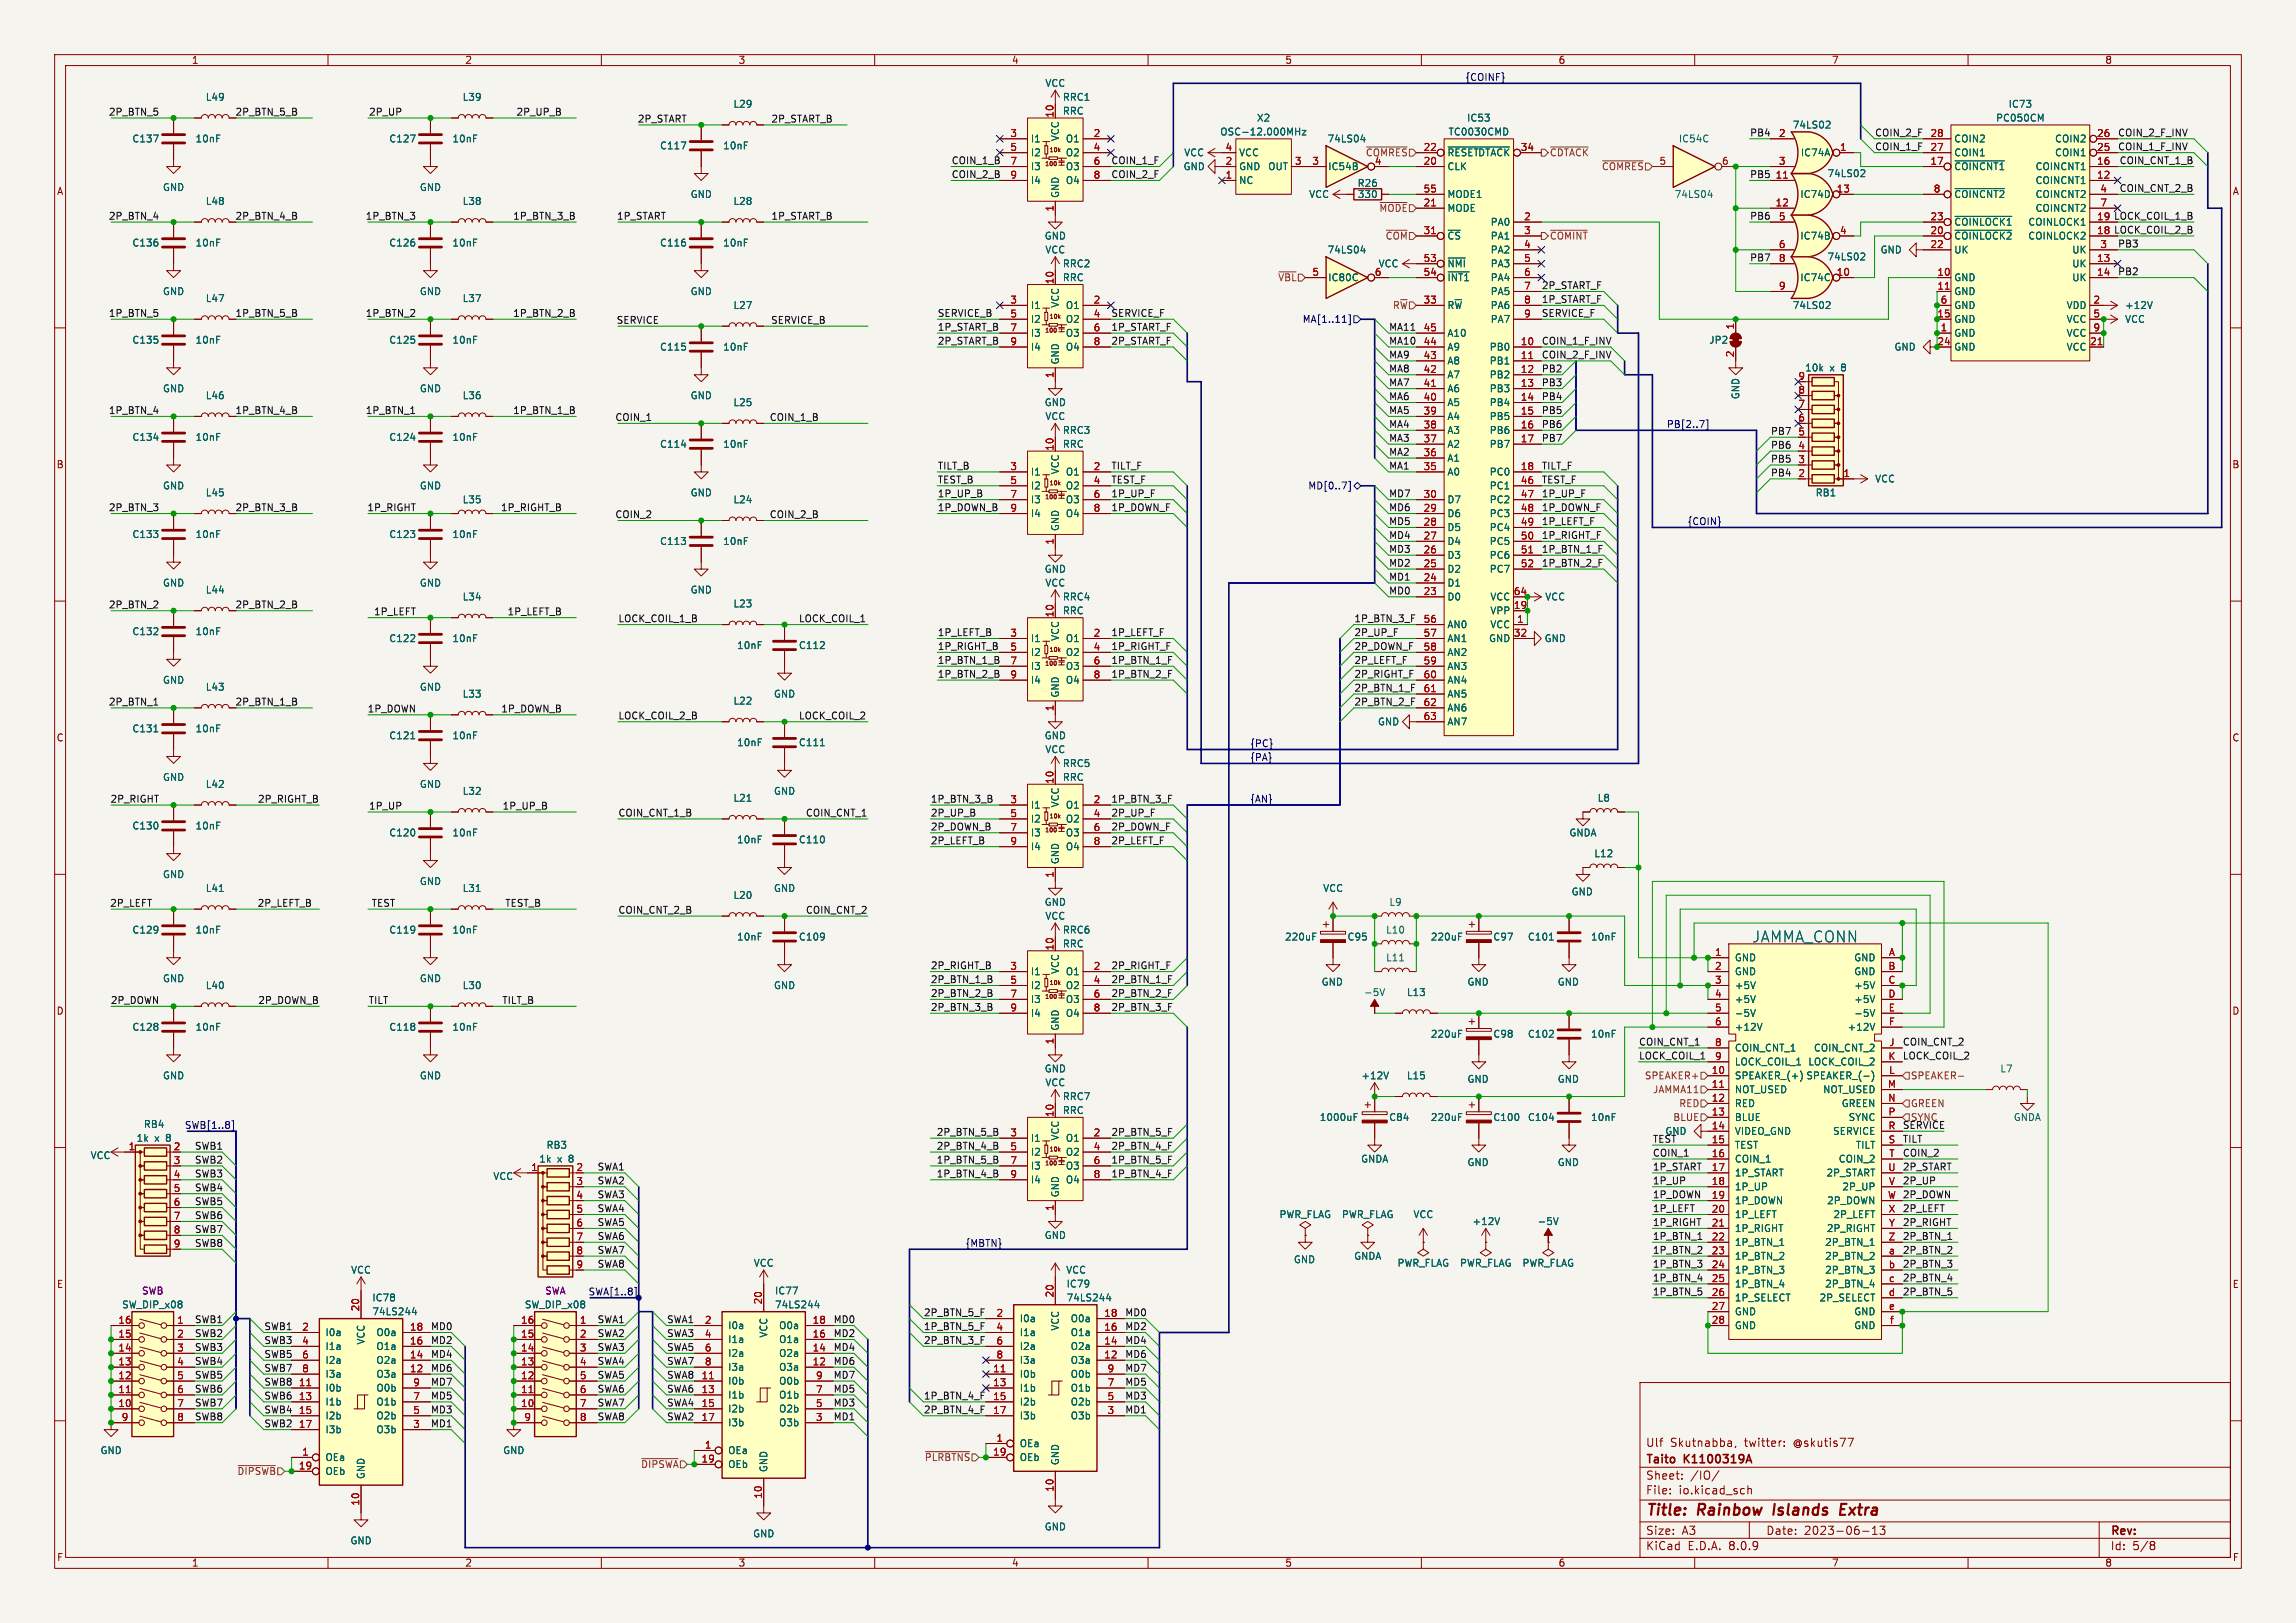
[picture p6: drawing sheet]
<svg xmlns="http://www.w3.org/2000/svg" width="420mm" height="297mm" viewBox="0 0 420 297" stroke-linecap="round" stroke-linejoin="round" font-family="sans-serif">
<defs><g id="words">
<text font-size="2.8" fill="#006464" x="320.5" y="172.7">JAMMA_CONN</text>
<g font-size="2.8" fill="#840000">
<text x="301" y="277.9">Title:</text>
<text x="310.6" y="277.9">Rainbow</text>
<text x="325.3" y="277.9">Islands</text>
<text x="338.2" y="277.9">Extra</text>
</g>
<g font-size="2.1" fill="#840000">
<text x="301" y="268.2">Taito</text>
<text x="301" y="265">Ulf</text>
<text x="305.5" y="265">Skutnabba,</text>
<text x="308.2" y="268.2">K1100319A</text>
<text x="319.2" y="265">twitter:</text>
<text x="328.2" y="265">@skutis77</text>
<text x="301" y="273.7">File:</text>
<text x="301" y="271">Sheet:</text>
<text x="307.1" y="273.7">io.kicad_sch</text>
<text x="309.2" y="271">/IO/</text>
<text x="301" y="281.1">Size:</text>
<text x="307.6" y="281.1">A3</text>
<text x="323" y="281.1">Date:</text>
<text x="330" y="281.1">2023-06-13</text>
<text x="386" y="281.3">Rev:</text>
<text x="301" y="283.9">KiCad</text>
<text x="308.7" y="283.9">E.D.A.</text>
<text x="316.3" y="283.9">8.0.9</text>
<text x="386" y="283.9">Id:</text>
<text x="390.1" y="283.9">5/8</text>
</g>
<g font-size="1.8" fill="#840000">
<text x="35" y="11.9">1</text>
<text x="85" y="11.9">2</text>
<text x="135" y="11.9">3</text>
<text x="185" y="11.9">4</text>
<text x="235" y="11.9">5</text>
<text x="285" y="11.9">6</text>
<text x="335" y="11.9">7</text>
<text x="385" y="11.9">8</text>
<text x="10.3" y="35.9">A</text>
<text x="408.3" y="35.9">A</text>
<text x="10.3" y="85.9">B</text>
<text x="408.2" y="85.9">B</text>
<text x="10.3" y="135.9">C</text>
<text x="408.2" y="135.9">C</text>
<text x="10.3" y="185.9">D</text>
<text x="408.2" y="185.9">D</text>
<text x="10.3" y="235.9">E</text>
<text x="408.3" y="235.9">E</text>
<text x="10.3" y="285.9">F</text>
<text x="35" y="286.9">1</text>
<text x="85" y="286.9">2</text>
<text x="135" y="286.9">3</text>
<text x="185" y="286.9">4</text>
<text x="235" y="286.9">5</text>
<text x="285" y="286.9">6</text>
<text x="335" y="286.9">7</text>
<text x="385" y="286.9">8</text>
<text x="408.3" y="285.9">F</text>
</g>
<g font-size="1.8" fill="#006464">
<text x="191.1" y="16.1">VCC</text>
<text x="37.5" y="18.6">L49</text>
<text x="84.5" y="18.6">L39</text>
<text x="134.1" y="19.9">L29</text>
<text x="194.3" y="18.6">RRC1</text>
<text x="194.3" y="21.2">RRC</text>
<text x="229.8" y="22.5">X2</text>
<text x="268.3" y="22.5">IC53</text>
<text x="327.8" y="23.7">74LS02</text>
<text x="365" y="22.5">PC050CM</text>
<text x="367.3" y="19.9">IC73</text>
<text x="24.1" y="26.3">C137</text>
<text x="35.7" y="26.3">10nF</text>
<text x="71.1" y="26.3">C127</text>
<text x="82.7" y="26.3">10nF</text>
<text x="120.6" y="27.5">C117</text>
<text x="132.2" y="27.5">10nF</text>
<text x="188.5" y="26.3">I1</text>
<text x="188.5" y="28.8">I2</text>
<text x="193.9" y="25.9" transform="rotate(-90 193.9 25.9)">VCC</text>
<text x="194.9" y="26.3">O1</text>
<text x="194.9" y="28.8">O2</text>
<text x="216.5" y="28.8">VCC</text>
<text x="223.1" y="25">OSC-12.000MHz</text>
<text x="226.6" y="28.8">VCC</text>
<text x="242.7" y="26.3">74LS04</text>
<text x="264.7" y="28.8">~{RESET}</text>
<text x="264.9" y="25">TC0030CMD</text>
<text x="270.3" y="28.8">~{DTACK}</text>
<text x="307" y="26.3">IC54C</text>
<text x="329.3" y="28.8">IC74A</text>
<text x="357.4" y="28.8">COIN1</text>
<text x="357.4" y="26.3">COIN2</text>
<text x="375.8" y="28.8">COIN1</text>
<text x="375.8" y="26.3">COIN2</text>
<text x="29.7" y="35.2">GND</text>
<text x="76.7" y="35.2">GND</text>
<text x="188.5" y="31.3">I3</text>
<text x="188.5" y="33.9">I4</text>
<text x="194.9" y="31.3">O3</text>
<text x="194.9" y="33.9">O4</text>
<text x="216.4" y="31.3">GND</text>
<text x="226.6" y="33.9">NC</text>
<text x="226.6" y="31.3">GND</text>
<text x="231.9" y="31.3">OUT</text>
<text x="242.9" y="31.3">IC54B</text>
<text x="248.2" y="34.4">R26</text>
<text x="264.7" y="31.3">CLK</text>
<text x="334.2" y="32.6">74LS02</text>
<text x="357.4" y="31.3">~{COINCNT1}</text>
<text x="372.2" y="33.9">COINCNT1</text>
<text x="372.2" y="31.3">COINCNT1</text>
<text x="37.5" y="37.7">L48</text>
<text x="84.5" y="37.7">L38</text>
<text x="126.2" y="36.4">GND</text>
<text x="134.1" y="37.7">L28</text>
<text x="193.9" y="36.3" transform="rotate(-90 193.9 36.3)">GND</text>
<text x="239.4" y="36.4">VCC</text>
<text x="248.3" y="36.4">330</text>
<text x="264.7" y="39">MODE</text>
<text x="264.7" y="36.4">MODE1</text>
<text x="272.6" y="41.5">PA0</text>
<text x="306.2" y="36.4">74LS04</text>
<text x="329.2" y="36.4">IC74D</text>
<text x="357.4" y="41.5">~{COINLOCK1} COINLOCK1</text>
<text x="357.4" y="36.4">~{COINCNT2}</text>
<text x="372.2" y="36.4">COINCNT2</text>
<text x="372.2" y="39">COINCNT2</text>
<text x="24.1" y="45.3">C136</text>
<text x="35.7" y="45.3">10nF</text>
<text x="71.1" y="45.3">C126</text>
<text x="82.7" y="45.3">10nF</text>
<text x="120.6" y="45.3">C116</text>
<text x="132.2" y="45.3">10nF</text>
<text x="191" y="44">GND</text>
<text x="191.1" y="46.6">VCC</text>
<text x="242.7" y="46.6">74LS04</text>
<text x="264.7" y="44">~{CS}</text>
<text x="272.6" y="44">PA1</text>
<text x="272.6" y="46.6">PA2</text>
<text x="329.2" y="44">IC74B</text>
<text x="334.2" y="47.9">74LS02</text>
<text x="343.9" y="46.6">GND</text>
<text x="357.4" y="44">~{COINLOCK2} COINLOCK2</text>
<text x="357.4" y="46.6">UK</text>
<text x="379" y="46.6">UK</text>
<text x="194.3" y="49.1">RRC2</text>
<text x="194.3" y="51.7">RRC</text>
<text x="242.9" y="51.7">IC80C</text>
<text x="252.1" y="49.1">VCC</text>
<text x="264.7" y="49.1">~{NMI}</text>
<text x="264.7" y="51.7">~{INT1}</text>
<text x="272.6" y="49.1">PA3</text>
<text x="272.6" y="51.7">PA4</text>
<text x="329.2" y="51.7">IC74C</text>
<text x="357.4" y="51.7">GND</text>
<text x="379" y="49.1">UK</text>
<text x="379" y="51.7">UK</text>
<text x="29.7" y="54.2">GND</text>
<text x="37.5" y="55.5">L47</text>
<text x="76.7" y="54.2">GND</text>
<text x="84.5" y="55.5">L37</text>
<text x="126.2" y="54.2">GND</text>
<text x="134.1" y="56.7">L27</text>
<text x="188.5" y="56.7">I1</text>
<text x="188.5" y="59.3">I2</text>
<text x="193.9" y="56.4" transform="rotate(-90 193.9 56.4)">VCC</text>
<text x="194.9" y="56.7">O1</text>
<text x="194.9" y="59.3">O2</text>
<text x="264.7" y="56.7">R~{W}</text>
<text x="272.6" y="54.2">PA5</text>
<text x="272.6" y="56.7">PA6</text>
<text x="272.6" y="59.3">PA7</text>
<text x="327.8" y="56.7">74LS02</text>
<text x="357.4" y="54.2">GND</text>
<text x="357.4" y="59.3">GND</text>
<text x="357.4" y="56.7">GND</text>
<text x="377.9" y="56.7">VDD</text>
<text x="377.9" y="59.3">VCC</text>
<text x="388.6" y="56.7">+12V</text>
<text x="388.6" y="59.3">VCC</text>
<text x="24.1" y="63.1">C135</text>
<text x="35.7" y="63.1">10nF</text>
<text x="71.1" y="63.1">C125</text>
<text x="82.7" y="63.1">10nF</text>
<text x="120.6" y="64.4">C115</text>
<text x="132.2" y="64.4">10nF</text>
<text x="188.5" y="61.8">I3</text>
<text x="188.5" y="64.4">I4</text>
<text x="194.9" y="61.8">O3</text>
<text x="194.9" y="64.4">O4</text>
<text x="264.7" y="64.4">A9</text>
<text x="264.7" y="61.8">A10</text>
<text x="272.4" y="64.4">PB0</text>
<text x="312.6" y="63.1">JP2</text>
<text x="346.4" y="64.4">GND</text>
<text x="357.4" y="61.8">GND</text>
<text x="357.4" y="64.4">GND</text>
<text x="377.9" y="64.4">VCC</text>
<text x="377.9" y="61.8">VCC</text>
<text x="29.7" y="72">GND</text>
<text x="76.7" y="72">GND</text>
<text x="193.9" y="66.8" transform="rotate(-90 193.9 66.8)">GND</text>
<text x="264.7" y="72">A6</text>
<text x="264.7" y="69.4">A7</text>
<text x="264.7" y="66.9">A8</text>
<text x="272.4" y="66.9">PB1</text>
<text x="272.4" y="69.4">PB2</text>
<text x="272.4" y="72">PB3</text>
<text x="330.1" y="68.2">10k</text>
<text x="334.7" y="68.2">x</text>
<text x="336.9" y="68.2">8</text>
<text x="37.5" y="73.3">L46</text>
<text x="84.5" y="73.3">L36</text>
<text x="126.2" y="73.3">GND</text>
<text x="134.1" y="74.5">L25</text>
<text x="191" y="74.5">GND</text>
<text x="191.1" y="77.1">VCC</text>
<text x="264.7" y="77.1">A4</text>
<text x="264.7" y="74.5">A5</text>
<text x="272.4" y="74.5">PB4</text>
<text x="272.4" y="77.1">PB5</text>
<text x="318.4" y="73.2" transform="rotate(-90 318.4 73.2)">GND</text>
<text x="24.1" y="80.9">C134</text>
<text x="35.7" y="80.9">10nF</text>
<text x="71.1" y="80.9">C124</text>
<text x="82.7" y="80.9">10nF</text>
<text x="120.6" y="82.1">C114</text>
<text x="132.2" y="82.1">10nF</text>
<text x="194.3" y="79.6">RRC3</text>
<text x="194.3" y="82.1">RRC</text>
<text x="264.7" y="82.1">A2</text>
<text x="264.7" y="79.6">A3</text>
<text x="272.4" y="79.6">PB6</text>
<text x="272.4" y="82.1">PB7</text>
<text x="29.7" y="89.8">GND</text>
<text x="76.7" y="89.8">GND</text>
<text x="188.5" y="87.2">I1</text>
<text x="188.5" y="89.8">I2</text>
<text x="193.9" y="86.9" transform="rotate(-90 193.9 86.9)">VCC</text>
<text x="194.9" y="87.2">O1</text>
<text x="194.9" y="89.8">O2</text>
<text x="264.7" y="87.2">A0</text>
<text x="264.7" y="84.7">A1</text>
<text x="272.4" y="87.2">PC0</text>
<text x="272.4" y="89.8">PC1</text>
<text x="342.9" y="88.5">VCC</text>
<text x="37.5" y="91">L45</text>
<text x="84.5" y="92.3">L35</text>
<text x="126.2" y="91">GND</text>
<text x="134.1" y="92.3">L24</text>
<text x="188.5" y="92.3">I3</text>
<text x="188.5" y="94.8">I4</text>
<text x="194.9" y="92.3">O3</text>
<text x="194.9" y="94.8">O4</text>
<text x="264.7" y="94.8">D6</text>
<text x="264.7" y="92.3">D7</text>
<text x="272.4" y="92.3">PC2</text>
<text x="272.4" y="94.8">PC3</text>
<text x="332" y="91">RB1</text>
<text x="24.1" y="98.7">C133</text>
<text x="35.7" y="98.7">10nF</text>
<text x="71.1" y="98.7">C123</text>
<text x="82.7" y="98.7">10nF</text>
<text x="120.6" y="99.9">C113</text>
<text x="132.2" y="99.9">10nF</text>
<text x="193.9" y="97.3" transform="rotate(-90 193.9 97.3)">GND</text>
<text x="264.7" y="99.9">D4</text>
<text x="264.7" y="97.4">D5</text>
<text x="272.4" y="97.4">PC4</text>
<text x="272.4" y="99.9">PC5</text>
<text x="29.7" y="107.5">GND</text>
<text x="76.7" y="107.5">GND</text>
<text x="191" y="105">GND</text>
<text x="191.1" y="107.5">VCC</text>
<text x="264.7" y="107.5">D1</text>
<text x="264.7" y="105">D2</text>
<text x="264.7" y="102.5">D3</text>
<text x="272.4" y="102.5">PC6</text>
<text x="272.4" y="105">PC7</text>
<text x="37.5" y="108.8">L44</text>
<text x="84.5" y="110.1">L34</text>
<text x="126.2" y="108.8">GND</text>
<text x="134.1" y="111.4">L23</text>
<text x="194.3" y="110.1">RRC4</text>
<text x="194.3" y="112.6">RRC</text>
<text x="264.7" y="110.1">D0</text>
<text x="272.5" y="112.6">VPP</text>
<text x="272.5" y="110.1">VCC</text>
<text x="282.6" y="110.1">VCC</text>
<text x="24.1" y="116.4">C132</text>
<text x="35.7" y="116.4">10nF</text>
<text x="71.1" y="117.7">C122</text>
<text x="82.7" y="117.7">10nF</text>
<text x="134.7" y="119">10nF</text>
<text x="146" y="119">C112</text>
<text x="188.5" y="117.7">I1</text>
<text x="193.9" y="117.4" transform="rotate(-90 193.9 117.4)">VCC</text>
<text x="194.9" y="117.7">O1</text>
<text x="264.7" y="115.2">AN0</text>
<text x="264.7" y="117.7">AN1</text>
<text x="272.3" y="117.7">GND</text>
<text x="272.5" y="115.2">VCC</text>
<text x="282.4" y="117.7">GND</text>
<text x="29.7" y="125.3">GND</text>
<text x="188.5" y="120.2">I2</text>
<text x="188.5" y="122.8">I3</text>
<text x="188.5" y="125.3">I4</text>
<text x="194.9" y="120.2">O2</text>
<text x="194.9" y="122.8">O3</text>
<text x="194.9" y="125.3">O4</text>
<text x="264.7" y="120.2">AN2</text>
<text x="264.7" y="122.8">AN3</text>
<text x="264.7" y="125.3">AN4</text>
<text x="37.5" y="126.6">L43</text>
<text x="76.7" y="126.6">GND</text>
<text x="84.5" y="127.9">L33</text>
<text x="134.1" y="129.1">L22</text>
<text x="141.5" y="127.9">GND</text>
<text x="193.9" y="127.8" transform="rotate(-90 193.9 127.8)">GND</text>
<text x="264.7" y="127.9">AN5</text>
<text x="264.7" y="130.4">AN6</text>
<text x="24.1" y="134.2">C131</text>
<text x="35.7" y="134.2">10nF</text>
<text x="71.1" y="135.5">C121</text>
<text x="82.7" y="135.5">10nF</text>
<text x="134.7" y="136.8">10nF</text>
<text x="146" y="136.8">C111</text>
<text x="191" y="135.5">GND</text>
<text x="252" y="132.9">GND</text>
<text x="264.7" y="132.9">AN7</text>
<text x="29.7" y="143.1">GND</text>
<text x="191.1" y="138">VCC</text>
<text x="194.3" y="140.6">RRC5</text>
<text x="194.3" y="143.1">RRC</text>
<text x="37.5" y="144.4">L42</text>
<text x="76.7" y="144.4">GND</text>
<text x="84.5" y="145.6">L32</text>
<text x="134.1" y="146.9">L21</text>
<text x="141.5" y="145.6">GND</text>
<text x="188.5" y="148.2">I1</text>
<text x="193.9" y="147.8" transform="rotate(-90 193.9 147.8)">VCC</text>
<text x="194.9" y="148.2">O1</text>
<text x="292.1" y="146.9">L8</text>
<text x="24.1" y="152">C130</text>
<text x="35.7" y="152">10nF</text>
<text x="71.1" y="153.3">C120</text>
<text x="82.7" y="153.3">10nF</text>
<text x="134.7" y="154.5">10nF</text>
<text x="146" y="154.5">C110</text>
<text x="188.5" y="150.7">I2</text>
<text x="188.5" y="153.3">I3</text>
<text x="188.5" y="155.8">I4</text>
<text x="194.9" y="150.7">O2</text>
<text x="194.9" y="153.3">O3</text>
<text x="194.9" y="155.8">O4</text>
<text x="287" y="153.3">GNDA</text>
<text x="29.7" y="160.9">GND</text>
<text x="193.9" y="158.2" transform="rotate(-90 193.9 158.2)">GND</text>
<text x="291.5" y="157.1">L12</text>
<text x="37.5" y="163.4">L41</text>
<text x="76.7" y="162.2">GND</text>
<text x="84.5" y="163.4">L31</text>
<text x="134.1" y="164.7">L20</text>
<text x="141.5" y="163.4">GND</text>
<text x="191" y="166">GND</text>
<text x="241.9" y="163.4">VCC</text>
<text x="254" y="166">L9</text>
<text x="287.4" y="164.1">GND</text>
<text x="24.1" y="171">C129</text>
<text x="35.7" y="171">10nF</text>
<text x="71.1" y="171">C119</text>
<text x="82.7" y="171">10nF</text>
<text x="134.7" y="172.3">10nF</text>
<text x="146" y="172.3">C109</text>
<text x="191.1" y="168.5">VCC</text>
<text x="194.3" y="171">RRC6</text>
<text x="194.3" y="173.6">RRC</text>
<text x="235" y="172.3">220uF</text>
<text x="246.4" y="172.3">C95</text>
<text x="253.4" y="171">L10</text>
<text x="261.6" y="172.3">220uF</text>
<text x="273.1" y="172.3">C97</text>
<text x="279.4" y="172.3">C101</text>
<text x="290.9" y="172.3">10nF</text>
<text x="29.7" y="179.9">GND</text>
<text x="76.7" y="179.9">GND</text>
<text x="188.5" y="178.7">I1</text>
<text x="193.9" y="178.3" transform="rotate(-90 193.9 178.3)">VCC</text>
<text x="194.9" y="178.7">O1</text>
<text x="253.4" y="176.1">L11</text>
<text x="317.2" y="176.1">GND</text>
<text x="317.2" y="178.7">GND</text>
<text x="339.1" y="176.1">GND</text>
<text x="339.1" y="178.7">GND</text>
<text x="37.5" y="181.2">L40</text>
<text x="84.5" y="181.2">L30</text>
<text x="141.5" y="181.2">GND</text>
<text x="188.5" y="181.2">I2</text>
<text x="188.5" y="183.7">I3</text>
<text x="194.9" y="181.2">O2</text>
<text x="194.9" y="183.7">O3</text>
<text x="241.7" y="180.6">GND</text>
<text x="249.4" y="182.5">-5V</text>
<text x="257.3" y="182.5">L13</text>
<text x="268.3" y="180.6">GND</text>
<text x="284.8" y="180.6">GND</text>
<text x="317.2" y="181.2">+5V</text>
<text x="317.2" y="183.7">+5V</text>
<text x="339.1" y="181.2">+5V</text>
<text x="339.1" y="183.7">+5V</text>
<text x="24.1" y="188.8">C128</text>
<text x="35.7" y="188.8">10nF</text>
<text x="71.1" y="188.8">C118</text>
<text x="82.7" y="188.8">10nF</text>
<text x="188.5" y="186.3">I4</text>
<text x="193.9" y="188.7" transform="rotate(-90 193.9 188.7)">GND</text>
<text x="194.9" y="186.3">O4</text>
<text x="261.6" y="190.1">220uF</text>
<text x="273.1" y="190.1">C98</text>
<text x="279.4" y="190.1">C102</text>
<text x="290.9" y="190.1">10nF</text>
<text x="317.2" y="186.3">-5V</text>
<text x="317.2" y="188.8">+12V</text>
<text x="337.9" y="188.8">+12V</text>
<text x="339.1" y="186.3">-5V</text>
<text x="29.7" y="197.7">GND</text>
<text x="76.7" y="197.7">GND</text>
<text x="191" y="196.4">GND</text>
<text x="248.9" y="197.7">+12V</text>
<text x="257.3" y="197.7">L15</text>
<text x="317.2" y="197.7">SPEAKER_(+)</text>
<text x="317.2" y="192.6">COIN_CNT_1</text>
<text x="317.2" y="195.2">LOCK_COIL_1</text>
<text x="330.3" y="197.7">SPEAKER_(-)</text>
<text x="330.7" y="195.2">LOCK_COIL_2</text>
<text x="331.7" y="192.6">COIN_CNT_2</text>
<text x="365.8" y="196.4">L7</text>
<text x="191.1" y="199">VCC</text>
<text x="194.3" y="201.5">RRC7</text>
<text x="268.3" y="198.3">GND</text>
<text x="284.8" y="198.3">GND</text>
<text x="317.2" y="200.3">NOT_USED</text>
<text x="317.2" y="202.8">RED</text>
<text x="333.4" y="200.3">NOT_USED</text>
<text x="336.8" y="202.8">GREEN</text>
<text x="24.9" y="209.1">1k</text>
<text x="26.2" y="206.6">RB4</text>
<text x="28.3" y="209.1">x</text>
<text x="30.5" y="209.1">8</text>
<text x="188.5" y="209.1">I1</text>
<text x="193.9" y="208.8" transform="rotate(-90 193.9 208.8)">VCC</text>
<text x="194.3" y="204.1">RRC</text>
<text x="194.9" y="209.1">O1</text>
<text x="241.3" y="205.3">1000uF</text>
<text x="254" y="205.3">C84</text>
<text x="261.6" y="205.3">220uF</text>
<text x="273.1" y="205.3">C100</text>
<text x="279.4" y="205.3">C104</text>
<text x="290.9" y="205.3">10nF</text>
<text x="304.5" y="207.9">GND</text>
<text x="317.2" y="205.3">BLUE</text>
<text x="317.2" y="207.9">VIDEO_GND</text>
<text x="335.2" y="207.9">SERVICE</text>
<text x="338.1" y="205.3">SYNC</text>
<text x="368.3" y="205.3">GNDA</text>
<text x="16.5" y="212.3">VCC</text>
<text x="98.5" y="213">1k</text>
<text x="99.9" y="210.4">RB3</text>
<text x="102" y="213">x</text>
<text x="104.2" y="213">8</text>
<text x="188.5" y="211.7">I2</text>
<text x="188.5" y="214.2">I3</text>
<text x="194.9" y="211.7">O2</text>
<text x="194.9" y="214.2">O3</text>
<text x="248.9" y="213">GNDA</text>
<text x="268.3" y="213.6">GND</text>
<text x="284.8" y="213.6">GND</text>
<text x="317.2" y="210.4">TEST</text>
<text x="317.2" y="213">COIN_1</text>
<text x="317.2" y="215.5">1P_START</text>
<text x="334" y="215.5">2P_START</text>
<text x="336.2" y="213">COIN_2</text>
<text x="339.4" y="210.4">TILT</text>
<text x="90.1" y="216.1">VCC</text>
<text x="188.5" y="216.8">I4</text>
<text x="193.9" y="219.2" transform="rotate(-90 193.9 219.2)">GND</text>
<text x="194.9" y="216.8">O4</text>
<text x="317.2" y="218">1P_UP</text>
<text x="317.2" y="220.6">1P_DOWN</text>
<text x="334.1" y="220.6">2P_DOWN</text>
<text x="336.9" y="218">2P_UP</text>
<text x="191" y="226.9">GND</text>
<text x="233.9" y="223.1">PWR_FLAG</text>
<text x="245.4" y="223.1">PWR_FLAG</text>
<text x="258.5" y="223.1">VCC</text>
<text x="269.2" y="224.4">+12V</text>
<text x="281.2" y="224.4">-5V</text>
<text x="317.2" y="223.1">1P_LEFT</text>
<text x="317.2" y="225.7">1P_RIGHT</text>
<text x="334.1" y="225.7">2P_RIGHT</text>
<text x="335.3" y="223.1">2P_LEFT</text>
<text x="64.1" y="233.3">VCC</text>
<text x="137.8" y="232">VCC</text>
<text x="194.9" y="233.3">VCC</text>
<text x="236.6" y="231.4">GND</text>
<text x="247.6" y="230.7">GNDA</text>
<text x="255.5" y="232">PWR_FLAG</text>
<text x="267" y="232">PWR_FLAG</text>
<text x="278.4" y="232">PWR_FLAG</text>
<text x="317.2" y="228.2">1P_BTN_1</text>
<text x="317.2" y="230.7">1P_BTN_2</text>
<text x="317.2" y="233.3">1P_BTN_3</text>
<text x="333.8" y="228.2">2P_BTN_1</text>
<text x="333.8" y="230.7">2P_BTN_2</text>
<text x="333.8" y="233.3">2P_BTN_3</text>
<text x="22.2" y="239.6">SW_DIP_x08</text>
<text x="68" y="238.4">IC78</text>
<text x="95.9" y="239.6">SW_DIP_x08</text>
<text x="141.7" y="239.6">74LS244</text>
<text x="141.7" y="237.1">IC77</text>
<text x="195" y="238.4">74LS244</text>
<text x="195" y="235.8">IC79</text>
<text x="317.2" y="235.8">1P_BTN_4</text>
<text x="317.2" y="238.4">1P_SELECT</text>
<text x="332.7" y="238.4">2P_SELECT</text>
<text x="333.8" y="235.8">2P_BTN_4</text>
<text x="59.4" y="244.7">I0a</text>
<text x="68" y="240.9">74LS244</text>
<text x="68.8" y="244.7">O0a</text>
<text x="133.1" y="243.4">I0a</text>
<text x="133.1" y="246">I1a</text>
<text x="140.6" y="244.9" transform="rotate(-90 140.6 244.9)">VCC</text>
<text x="142.4" y="246">O1a</text>
<text x="142.4" y="243.4">O0a</text>
<text x="186.4" y="242.2">I0a</text>
<text x="186.4" y="244.7">I1a</text>
<text x="193.9" y="243.6" transform="rotate(-90 193.9 243.6)">VCC</text>
<text x="195.8" y="244.7">O1a</text>
<text x="195.8" y="242.2">O0a</text>
<text x="317.2" y="240.9">GND</text>
<text x="317.2" y="243.4">GND</text>
<text x="339.1" y="240.9">GND</text>
<text x="339.1" y="243.4">GND</text>
<text x="59.4" y="247.2">I1a</text>
<text x="59.4" y="249.8">I2a</text>
<text x="66.9" y="246.1" transform="rotate(-90 66.9 246.1)">VCC</text>
<text x="68.8" y="249.8">O2a</text>
<text x="68.8" y="247.2">O1a</text>
<text x="133.1" y="248.5">I2a</text>
<text x="133.1" y="251.1">I3a</text>
<text x="142.4" y="251.1">O3a</text>
<text x="142.4" y="248.5">O2a</text>
<text x="186.4" y="247.2">I2a</text>
<text x="186.4" y="249.8">I3a</text>
<text x="195.8" y="249.8">O3a</text>
<text x="195.8" y="247.2">O2a</text>
<text x="59.4" y="254.9">I0b</text>
<text x="59.4" y="257.4">I1b</text>
<text x="59.4" y="252.3">I3a</text>
<text x="68.8" y="252.3">O3a</text>
<text x="68.8" y="257.4">O1b</text>
<text x="68.8" y="254.9">O0b</text>
<text x="133.1" y="253.6">I0b</text>
<text x="133.1" y="256.1">I1b</text>
<text x="142.4" y="256.1">O1b</text>
<text x="142.4" y="253.6">O0b</text>
<text x="186.4" y="252.3">I0b</text>
<text x="186.4" y="254.9">I1b</text>
<text x="186.4" y="257.4">I2b</text>
<text x="195.8" y="257.4">O2b</text>
<text x="195.8" y="254.9">O1b</text>
<text x="195.8" y="252.3">O0b</text>
<text x="59.4" y="259.9">I2b</text>
<text x="59.4" y="262.5">I3b</text>
<text x="68.8" y="262.5">O3b</text>
<text x="68.8" y="259.9">O2b</text>
<text x="133.1" y="258.7">I2b</text>
<text x="133.1" y="261.2">I3b</text>
<text x="142.4" y="261.2">O3b</text>
<text x="142.4" y="258.7">O2b</text>
<text x="186.4" y="259.9">I3b</text>
<text x="195.8" y="259.9">O3b</text>
<text x="18.3" y="266.3">GND</text>
<text x="59.4" y="267.6">OEa</text>
<text x="91.9" y="266.3">GND</text>
<text x="133.1" y="266.3">OEa</text>
<text x="133.1" y="268.8">OEb</text>
<text x="140.6" y="269.5" transform="rotate(-90 140.6 269.5)">GND</text>
<text x="186.4" y="265">OEa</text>
<text x="186.4" y="267.6">OEb</text>
<text x="193.9" y="268.2" transform="rotate(-90 193.9 268.2)">GND</text>
<text x="59.4" y="270.1">OEb</text>
<text x="66.9" y="270.8" transform="rotate(-90 66.9 270.8)">GND</text>
<text x="137.7" y="281.5">GND</text>
<text x="191" y="280.3">GND</text>
<text x="64" y="282.8">GND</text>
</g>
<g font-size="1.8" fill="#000084">
<text x="268" y="14.9">{COINF}</text>
<text x="238.2" y="59.3">MA[1..11]</text>
<text x="304.8" y="78.4">PB[2..7]</text>
<text x="239.2" y="89.8">MD[0..7]</text>
<text x="308.6" y="96.2">{COIN}</text>
<text x="228.6" y="136.8">{PC}</text>
<text x="228.6" y="139.4">{PA}</text>
<text x="228.6" y="147">{AN}</text>
<text x="33.7" y="206.7">SWB[1..8]</text>
<text x="176.5" y="228.3">{MBTN}</text>
<text x="107.6" y="237.1">SWA[1..8]</text>
</g>
<g font-size="1.8" fill="#0f0f0f">
<text x="19.8" y="21.2">2P_BTN_5</text>
<text x="43" y="21.2">2P_BTN_5_B</text>
<text x="67.4" y="21.2">2P_UP</text>
<text x="94.4" y="21.2">2P_UP_B</text>
<text x="116.6" y="22.5">2P_START</text>
<text x="141" y="22.5">2P_START_B</text>
<text x="320" y="25.1">PB4</text>
<text x="342.9" y="27.6">COIN_1_F</text>
<text x="342.9" y="25.1">COIN_2_F</text>
<text x="387.3" y="27.6">COIN_1_F_INV</text>
<text x="387.3" y="25.1">COIN_2_F_INV</text>
<text x="174" y="30.1">COIN_1_B</text>
<text x="174" y="32.7">COIN_2_B</text>
<text x="203.2" y="32.7">COIN_2_F</text>
<text x="203.2" y="30.1">COIN_1_F</text>
<text x="320" y="32.7">PB5</text>
<text x="387.6" y="30.1">COIN_CNT_1_B</text>
<text x="387.6" y="35.2">COIN_CNT_2_B</text>
<text x="19.8" y="40.3">2P_BTN_4</text>
<text x="43" y="40.3">2P_BTN_4_B</text>
<text x="66.8" y="40.3">1P_BTN_3</text>
<text x="93.8" y="40.3">1P_BTN_3_B</text>
<text x="112.8" y="40.3">1P_START</text>
<text x="141" y="40.3">1P_START_B</text>
<text x="320" y="40.3">PB6</text>
<text x="383.5" y="40.4">19 LOCK_COIL_1_B</text>
<text x="320" y="47.9">PB7</text>
<text x="383.5" y="42.9">18 LOCK_COIL_2_B</text>
<text x="387.3" y="45.4">PB3</text>
<text x="281.9" y="53">2P_START_F</text>
<text x="387.3" y="50.5">PB2</text>
<text x="19.8" y="58.1">1P_BTN_5</text>
<text x="43" y="58.1">1P_BTN_5_B</text>
<text x="66.8" y="58.1">1P_BTN_2</text>
<text x="93.8" y="58.1">1P_BTN_2_B</text>
<text x="112.7" y="59.3">SERVICE</text>
<text x="140.9" y="59.3">SERVICE_B</text>
<text x="171.4" y="58.1">SERVICE_B</text>
<text x="203.2" y="58.1">SERVICE_F</text>
<text x="281.9" y="58.1">SERVICE_F</text>
<text x="281.9" y="55.5">1P_START_F</text>
<text x="171.4" y="63.2">2P_START_B</text>
<text x="171.4" y="60.6">1P_START_B</text>
<text x="203.2" y="60.6">1P_START_F</text>
<text x="203.2" y="63.2">2P_START_F</text>
<text x="254" y="60.6">MA11</text>
<text x="254" y="63.2">MA10</text>
<text x="254" y="65.7">MA9</text>
<text x="281.9" y="63.2">COIN_1_F_INV</text>
<text x="281.9" y="65.7">COIN_2_F_INV</text>
<text x="254" y="68.2">MA8</text>
<text x="254" y="70.8">MA7</text>
<text x="281.9" y="68.2">PB2</text>
<text x="281.9" y="70.8">PB3</text>
<text x="19.8" y="75.9">1P_BTN_4</text>
<text x="43" y="75.9">1P_BTN_4_B</text>
<text x="66.8" y="75.9">1P_BTN_1</text>
<text x="93.8" y="75.9">1P_BTN_1_B</text>
<text x="112.5" y="77.1">COIN_1</text>
<text x="140.7" y="77.1">COIN_1_B</text>
<text x="254" y="75.9">MA5</text>
<text x="254" y="73.3">MA6</text>
<text x="281.9" y="73.3">PB4</text>
<text x="281.9" y="75.9">PB5</text>
<text x="254" y="83.5">MA2</text>
<text x="254" y="80.9">MA3</text>
<text x="254" y="78.4">MA4</text>
<text x="281.9" y="78.4">PB6</text>
<text x="281.9" y="80.9">PB7</text>
<text x="323.8" y="79.7">PB7</text>
<text x="323.8" y="82.2">PB6</text>
<text x="171.4" y="88.6">TEST_B</text>
<text x="171.4" y="86">TILT_B</text>
<text x="203.2" y="86">TILT_F</text>
<text x="203.2" y="88.6">TEST_F</text>
<text x="254" y="86">MA1</text>
<text x="281.9" y="88.6">TEST_F</text>
<text x="281.9" y="86">TILT_F</text>
<text x="323.8" y="84.7">PB5</text>
<text x="323.8" y="87.3">PB4</text>
<text x="19.8" y="93.6">2P_BTN_3</text>
<text x="43" y="93.6">2P_BTN_3_B</text>
<text x="67.1" y="93.6">1P_RIGHT</text>
<text x="91.5" y="93.6">1P_RIGHT_B</text>
<text x="112.5" y="94.9">COIN_2</text>
<text x="140.7" y="94.9">COIN_2_B</text>
<text x="171.4" y="91.1">1P_UP_B</text>
<text x="171.4" y="93.6">1P_DOWN_B</text>
<text x="203.2" y="91.1">1P_UP_F</text>
<text x="203.2" y="93.6">1P_DOWN_F</text>
<text x="254" y="91.1">MD7</text>
<text x="254" y="93.6">MD6</text>
<text x="281.9" y="93.6">1P_DOWN_F</text>
<text x="281.9" y="91.1">1P_UP_F</text>
<text x="254" y="101.3">MD3</text>
<text x="254" y="98.7">MD4</text>
<text x="254" y="96.2">MD5</text>
<text x="281.9" y="101.3">1P_BTN_1_F</text>
<text x="281.9" y="96.2">1P_LEFT_F</text>
<text x="281.9" y="98.7">1P_RIGHT_F</text>
<text x="254" y="103.8">MD2</text>
<text x="254" y="106.3">MD1</text>
<text x="281.9" y="103.8">1P_BTN_2_F</text>
<text x="19.8" y="111.4">2P_BTN_2</text>
<text x="43" y="111.4">2P_BTN_2_B</text>
<text x="68.3" y="112.7">1P_LEFT</text>
<text x="92.7" y="112.7">1P_LEFT_B</text>
<text x="113" y="114">LOCK_COIL_1_B</text>
<text x="146" y="114">LOCK_COIL_1</text>
<text x="247.6" y="114">1P_BTN_3_F</text>
<text x="254" y="108.9">MD0</text>
<text x="171.4" y="119">1P_RIGHT_B</text>
<text x="171.4" y="116.5">1P_LEFT_B</text>
<text x="203.2" y="116.5">1P_LEFT_F</text>
<text x="203.2" y="119">1P_RIGHT_F</text>
<text x="247.6" y="119">2P_DOWN_F</text>
<text x="247.6" y="116.5">2P_UP_F</text>
<text x="171.4" y="124.1">1P_BTN_2_B</text>
<text x="171.4" y="121.6">1P_BTN_1_B</text>
<text x="203.2" y="121.6">1P_BTN_1_F</text>
<text x="203.2" y="124.1">1P_BTN_2_F</text>
<text x="247.6" y="121.6">2P_LEFT_F</text>
<text x="247.6" y="124.1">2P_RIGHT_F</text>
<text x="19.8" y="129.2">2P_BTN_1</text>
<text x="43" y="129.2">2P_BTN_1_B</text>
<text x="67.2" y="130.5">1P_DOWN</text>
<text x="91.6" y="130.5">1P_DOWN_B</text>
<text x="113" y="131.7">LOCK_COIL_2_B</text>
<text x="146" y="131.7">LOCK_COIL_2</text>
<text x="247.6" y="126.7">2P_BTN_1_F</text>
<text x="247.6" y="129.2">2P_BTN_2_F</text>
<text x="20.1" y="147">2P_RIGHT</text>
<text x="47.1" y="147">2P_RIGHT_B</text>
<text x="67.4" y="148.2">1P_UP</text>
<text x="91.8" y="148.2">1P_UP_B</text>
<text x="113" y="149.5">COIN_CNT_1_B</text>
<text x="147.3" y="149.5">COIN_CNT_1</text>
<text x="170.2" y="149.5">2P_UP_B</text>
<text x="170.2" y="147">1P_BTN_3_B</text>
<text x="203.2" y="147">1P_BTN_3_F</text>
<text x="203.2" y="149.5">2P_UP_F</text>
<text x="170.2" y="152.1">2P_DOWN_B</text>
<text x="170.2" y="154.6">2P_LEFT_B</text>
<text x="203.2" y="152.1">2P_DOWN_F</text>
<text x="203.2" y="154.6">2P_LEFT_F</text>
<text x="20.1" y="166">2P_LEFT</text>
<text x="47" y="166">2P_LEFT_B</text>
<text x="67.9" y="166">TEST</text>
<text x="92.3" y="166">TEST_B</text>
<text x="113" y="167.3">COIN_CNT_2_B</text>
<text x="147.3" y="167.3">COIN_CNT_2</text>
<text x="170.2" y="177.5">2P_RIGHT_B</text>
<text x="170.2" y="180">2P_BTN_1_B</text>
<text x="203.2" y="180">2P_BTN_1_F</text>
<text x="203.2" y="177.5">2P_RIGHT_F</text>
<text x="20.2" y="183.8">2P_DOWN</text>
<text x="47.1" y="183.8">2P_DOWN_B</text>
<text x="67.3" y="183.8">TILT</text>
<text x="91.8" y="183.8">TILT_B</text>
<text x="170.2" y="182.5">2P_BTN_2_B</text>
<text x="170.2" y="185.1">2P_BTN_3_B</text>
<text x="203.2" y="185.1">2P_BTN_3_F</text>
<text x="203.2" y="182.5">2P_BTN_2_F</text>
<text x="299.7" y="191.4">COIN_CNT_1</text>
<text x="348" y="191.4">COIN_CNT_2</text>
<text x="299.7" y="194">LOCK_COIL_1</text>
<text x="348" y="194">LOCK_COIL_2</text>
<text x="171.2" y="207.9">2P_BTN_5_B</text>
<text x="203.2" y="207.9">2P_BTN_5_F</text>
<text x="302.3" y="209.2">TEST</text>
<text x="348" y="209.2">TILT</text>
<text x="348" y="206.7">SERVICE</text>
<text x="349.4" y="205.3">SYNC</text>
<text x="35.6" y="210.5">SWB1</text>
<text x="35.6" y="213">SWB2</text>
<text x="35.6" y="215.6">SWB3</text>
<text x="109.2" y="214.3">SWA1</text>
<text x="171.2" y="213">1P_BTN_5_B</text>
<text x="171.2" y="210.5">2P_BTN_4_B</text>
<text x="171.2" y="215.6">1P_BTN_4_B</text>
<text x="203.2" y="210.5">2P_BTN_4_F</text>
<text x="203.2" y="213">1P_BTN_5_F</text>
<text x="203.2" y="215.6">1P_BTN_4_F</text>
<text x="302.3" y="214.3">1P_START</text>
<text x="302.3" y="211.7">COIN_1</text>
<text x="348" y="211.7">COIN_2</text>
<text x="348" y="214.3">2P_START</text>
<text x="35.6" y="220.6">SWB5</text>
<text x="35.6" y="218.1">SWB4</text>
<text x="109.2" y="221.9">SWA4</text>
<text x="109.2" y="219.4">SWA3</text>
<text x="109.2" y="216.8">SWA2</text>
<text x="302.3" y="216.8">1P_UP</text>
<text x="302.3" y="221.9">1P_LEFT</text>
<text x="302.3" y="219.4">1P_DOWN</text>
<text x="345.2" y="219.5">W 2P_DOWN</text>
<text x="348" y="221.9">2P_LEFT</text>
<text x="348" y="216.8">2P_UP</text>
<text x="35.6" y="225.7">SWB7</text>
<text x="35.6" y="223.2">SWB6</text>
<text x="109.2" y="227">SWA6</text>
<text x="109.2" y="224.4">SWA5</text>
<text x="302.3" y="227">1P_BTN_1</text>
<text x="302.3" y="224.4">1P_RIGHT</text>
<text x="348" y="227">2P_BTN_1</text>
<text x="348" y="224.4">2P_RIGHT</text>
<text x="35.6" y="228.3">SWB8</text>
<text x="109.2" y="229.5">SWA7</text>
<text x="109.2" y="232.1">SWA8</text>
<text x="302.3" y="232.1">1P_BTN_3</text>
<text x="302.3" y="229.5">1P_BTN_2</text>
<text x="348" y="232.1">2P_BTN_3</text>
<text x="348" y="229.5">2P_BTN_2</text>
<text x="302.3" y="234.6">1P_BTN_4</text>
<text x="302.3" y="237.1">1P_BTN_5</text>
<text x="348" y="237.1">2P_BTN_5</text>
<text x="348" y="234.6">2P_BTN_4</text>
<text x="35.6" y="244.8">SWB2</text>
<text x="35.6" y="242.2">SWB1</text>
<text x="48.3" y="243.5">SWB1</text>
<text x="78.7" y="243.5">MD0</text>
<text x="109.2" y="242.2">SWA1</text>
<text x="109.2" y="244.8">SWA2</text>
<text x="121.9" y="244.8">SWA3</text>
<text x="121.9" y="242.2">SWA1</text>
<text x="152.4" y="244.8">MD2</text>
<text x="152.4" y="242.2">MD0</text>
<text x="168.9" y="243.5">1P_BTN_5_F</text>
<text x="168.9" y="241">2P_BTN_5_F</text>
<text x="205.7" y="241">MD0</text>
<text x="205.7" y="243.5">MD2</text>
<text x="35.6" y="249.8">SWB4</text>
<text x="35.6" y="247.3">SWB3</text>
<text x="48.3" y="248.6">SWB5</text>
<text x="48.3" y="246">SWB3</text>
<text x="48.3" y="251.1">SWB7</text>
<text x="78.7" y="248.6">MD4</text>
<text x="78.7" y="251.1">MD6</text>
<text x="78.7" y="246">MD2</text>
<text x="109.2" y="247.3">SWA3</text>
<text x="109.2" y="249.8">SWA4</text>
<text x="121.9" y="247.3">SWA5</text>
<text x="121.9" y="249.8">SWA7</text>
<text x="152.4" y="249.8">MD6</text>
<text x="152.4" y="247.3">MD4</text>
<text x="168.9" y="246">2P_BTN_3_F</text>
<text x="205.7" y="251.1">MD7</text>
<text x="205.7" y="246">MD4</text>
<text x="205.7" y="248.6">MD6</text>
<text x="35.6" y="252.4">SWB5</text>
<text x="35.6" y="254.9">SWB6</text>
<text x="35.6" y="257.5">SWB7</text>
<text x="48.3" y="256.2">SWB6</text>
<text x="48.3" y="253.7">SWB8</text>
<text x="78.7" y="253.7">MD7</text>
<text x="78.7" y="256.2">MD5</text>
<text x="109.2" y="252.4">SWA5</text>
<text x="109.2" y="254.9">SWA6</text>
<text x="109.2" y="257.5">SWA7</text>
<text x="121.9" y="257.5">SWA4</text>
<text x="121.9" y="254.9">SWA6</text>
<text x="121.9" y="252.4">SWA8</text>
<text x="152.4" y="257.5">MD3</text>
<text x="152.4" y="252.4">MD7</text>
<text x="152.4" y="254.9">MD5</text>
<text x="168.9" y="256.2">1P_BTN_4_F</text>
<text x="205.7" y="253.7">MD5</text>
<text x="205.7" y="256.2">MD3</text>
<text x="35.6" y="260">SWB8</text>
<text x="48.3" y="258.7">SWB4</text>
<text x="48.3" y="261.3">SWB2</text>
<text x="78.7" y="261.3">MD1</text>
<text x="78.7" y="258.7">MD3</text>
<text x="109.2" y="260">SWA8</text>
<text x="121.9" y="260">SWA2</text>
<text x="152.4" y="260">MD1</text>
<text x="168.9" y="258.7">2P_BTN_4_F</text>
<text x="205.7" y="258.7">MD1</text>
</g>
<g font-size="1.8" fill="#a90000">
<text x="192.8" y="21.6" transform="rotate(-90 192.8 21.6)">10</text>
<text x="184.7" y="25.1">3</text>
<text x="184.7" y="27.7">5</text>
<text x="200" y="25.1">2</text>
<text x="200" y="27.7">4</text>
<text x="224.1" y="27.7">4</text>
<text x="260.3" y="27.7">22</text>
<text x="278.1" y="27.7">34</text>
<text x="325.3" y="25.1">2</text>
<text x="336.5" y="27.7">1</text>
<text x="353" y="27.7">27</text>
<text x="353" y="25.1">28</text>
<text x="383.5" y="27.7">25</text>
<text x="383.5" y="25.1">26</text>
<text x="184.7" y="30.2">7</text>
<text x="184.7" y="32.8">9</text>
<text x="200" y="30.2">6</text>
<text x="200" y="32.8">8</text>
<text x="224.1" y="32.8">1</text>
<text x="224.1" y="30.2">2</text>
<text x="236.8" y="30.2">3</text>
<text x="240" y="30.2">3</text>
<text x="251.4" y="30.2">4</text>
<text x="260.3" y="30.2">20</text>
<text x="260.3" y="35.3">55</text>
<text x="303.5" y="30.2">5</text>
<text x="314.9" y="30.2">6</text>
<text x="324.7" y="32.8">11</text>
<text x="325.3" y="30.2">3</text>
<text x="335.9" y="35.3">13</text>
<text x="353" y="30.2">17</text>
<text x="353.6" y="35.3">8</text>
<text x="383.5" y="32.8">12</text>
<text x="383.5" y="30.2">16</text>
<text x="384.1" y="35.3">4</text>
<text x="192.8" y="38.8" transform="rotate(-90 192.8 38.8)">1</text>
<text x="260.3" y="37.8">21</text>
<text x="278.7" y="40.4">2</text>
<text x="324.7" y="37.8">12</text>
<text x="325.3" y="40.4">5</text>
<text x="353" y="40.4">23</text>
<text x="383.5" y="40.4">19</text>
<text x="384.1" y="37.8">7</text>
<text x="260.3" y="42.9">31</text>
<text x="278.7" y="42.9">3</text>
<text x="278.7" y="45.5">4</text>
<text x="325.3" y="45.5">6</text>
<text x="336.5" y="42.9">4</text>
<text x="353" y="42.9">20</text>
<text x="353" y="45.5">22</text>
<text x="383.5" y="42.9">18</text>
<text x="384.1" y="45.5">3</text>
<text x="192.8" y="52.1" transform="rotate(-90 192.8 52.1)">10</text>
<text x="240" y="50.5">5</text>
<text x="251.4" y="50.5">6</text>
<text x="260.3" y="48">53</text>
<text x="260.3" y="50.5">54</text>
<text x="278.7" y="48">5</text>
<text x="278.7" y="50.5">6</text>
<text x="278.7" y="53.1">7</text>
<text x="325.3" y="48">8</text>
<text x="325.3" y="53.1">9</text>
<text x="335.9" y="50.5">10</text>
<text x="354.3" y="50.5">10</text>
<text x="354.3" y="53.1">11</text>
<text x="383.5" y="48">13</text>
<text x="383.5" y="50.5">14</text>
<text x="184.7" y="55.6">3</text>
<text x="184.7" y="58.2">5</text>
<text x="200" y="55.6">2</text>
<text x="200" y="58.2">4</text>
<text x="260.3" y="55.6">33</text>
<text x="278.7" y="55.6">8</text>
<text x="278.7" y="58.2">9</text>
<text x="354.3" y="58.2">15</text>
<text x="354.9" y="55.6">6</text>
<text x="382.8" y="55.6">2</text>
<text x="382.8" y="58.2">5</text>
<text x="184.7" y="60.7">7</text>
<text x="184.7" y="63.2">9</text>
<text x="200" y="60.7">6</text>
<text x="200" y="63.2">8</text>
<text x="260.3" y="65.8">43</text>
<text x="260.3" y="63.2">44</text>
<text x="260.3" y="60.7">45</text>
<text x="278.1" y="63.2">10</text>
<text x="278.1" y="65.8">11</text>
<text x="317.2" y="65.5" transform="rotate(-90 317.2 65.5)">2</text>
<text x="317.2" y="60.4" transform="rotate(-90 317.2 60.4)">1</text>
<text x="354.3" y="63.2">24</text>
<text x="354.9" y="60.7">1</text>
<text x="382.2" y="63.2">21</text>
<text x="382.8" y="60.7">9</text>
<text x="192.8" y="69.3" transform="rotate(-90 192.8 69.3)">1</text>
<text x="260.3" y="70.9">41</text>
<text x="260.3" y="68.3">42</text>
<text x="278.1" y="68.3">12</text>
<text x="278.1" y="70.9">13</text>
<text x="328.9" y="69.6">9</text>
<text x="260.3" y="75.9">39</text>
<text x="260.3" y="73.4">40</text>
<text x="278.1" y="73.4">14</text>
<text x="278.1" y="75.9">15</text>
<text x="328.9" y="77.2">6</text>
<text x="328.9" y="74.7">7</text>
<text x="328.9" y="72.1">8</text>
<text x="192.8" y="82.6" transform="rotate(-90 192.8 82.6)">10</text>
<text x="260.3" y="83.6">36</text>
<text x="260.3" y="81">37</text>
<text x="260.3" y="78.5">38</text>
<text x="278.1" y="78.5">16</text>
<text x="278.1" y="81">17</text>
<text x="328.9" y="82.3">4</text>
<text x="328.9" y="79.8">5</text>
<text x="184.7" y="86.1">3</text>
<text x="184.7" y="88.6">5</text>
<text x="200" y="86.1">2</text>
<text x="200" y="88.6">4</text>
<text x="260.3" y="86.1">35</text>
<text x="278.1" y="86.1">18</text>
<text x="278.1" y="88.6">46</text>
<text x="328.9" y="87.4">2</text>
<text x="328.9" y="84.8">3</text>
<text x="337.1" y="87.4">1</text>
<text x="184.7" y="91.2">7</text>
<text x="184.7" y="93.7">9</text>
<text x="200" y="91.2">6</text>
<text x="200" y="93.7">8</text>
<text x="260.3" y="93.7">29</text>
<text x="260.3" y="91.2">30</text>
<text x="278.1" y="91.2">47</text>
<text x="278.1" y="93.7">48</text>
<text x="192.8" y="99.8" transform="rotate(-90 192.8 99.8)">1</text>
<text x="260.3" y="101.3">26</text>
<text x="260.3" y="98.8">27</text>
<text x="260.3" y="96.3">28</text>
<text x="278.1" y="96.3">49</text>
<text x="278.1" y="98.8">50</text>
<text x="278.1" y="101.3">51</text>
<text x="260.3" y="106.4">24</text>
<text x="260.3" y="103.9">25</text>
<text x="278.1" y="103.9">52</text>
<text x="192.8" y="113.1" transform="rotate(-90 192.8 113.1)">10</text>
<text x="260.3" y="109">23</text>
<text x="276.8" y="111.5">19</text>
<text x="276.8" y="109">64</text>
<text x="184.7" y="116.6">3</text>
<text x="184.7" y="119.1">5</text>
<text x="200" y="116.6">2</text>
<text x="200" y="119.1">4</text>
<text x="260.3" y="114">56</text>
<text x="260.3" y="116.6">57</text>
<text x="260.3" y="119.1">58</text>
<text x="276.8" y="116.6">32</text>
<text x="277.4" y="114">1</text>
<text x="184.7" y="121.7">7</text>
<text x="184.7" y="124.2">9</text>
<text x="200" y="121.7">6</text>
<text x="200" y="124.2">8</text>
<text x="260.3" y="121.7">59</text>
<text x="260.3" y="124.2">60</text>
<text x="192.8" y="130.2" transform="rotate(-90 192.8 130.2)">1</text>
<text x="260.3" y="126.7">61</text>
<text x="260.3" y="129.3">62</text>
<text x="260.3" y="131.8">63</text>
<text x="192.8" y="143.6" transform="rotate(-90 192.8 143.6)">10</text>
<text x="184.7" y="147.1">3</text>
<text x="184.7" y="149.6">5</text>
<text x="200" y="147.1">2</text>
<text x="200" y="149.6">4</text>
<text x="184.7" y="152.1">7</text>
<text x="184.7" y="154.7">9</text>
<text x="200" y="152.1">6</text>
<text x="200" y="154.7">8</text>
<text x="192.8" y="160.7" transform="rotate(-90 192.8 160.7)">1</text>
<text x="184.7" y="177.5">3</text>
<text x="192.8" y="174" transform="rotate(-90 192.8 174)">10</text>
<text x="200" y="177.5">2</text>
<text x="313.6" y="175">1</text>
<text x="313.6" y="177.5">2</text>
<text x="345.3" y="177.5">B</text>
<text x="345.4" y="175">A</text>
<text x="184.7" y="180.1">5</text>
<text x="184.7" y="182.6">7</text>
<text x="184.7" y="185.2">9</text>
<text x="200" y="180.1">4</text>
<text x="200" y="182.6">6</text>
<text x="200" y="185.2">8</text>
<text x="313.6" y="180.1">3</text>
<text x="313.6" y="182.6">4</text>
<text x="313.6" y="185.2">5</text>
<text x="345.3" y="180.1">C</text>
<text x="345.3" y="182.6">D</text>
<text x="345.4" y="185.2">E</text>
<text x="192.8" y="191.2" transform="rotate(-90 192.8 191.2)">1</text>
<text x="313.6" y="187.7">6</text>
<text x="313.6" y="191.5">8</text>
<text x="345.4" y="187.7">F</text>
<text x="345.5" y="191.5">J</text>
<text x="313" y="196.6">10</text>
<text x="313.6" y="194.1">9</text>
<text x="345.3" y="194.1">K</text>
<text x="345.5" y="196.6">L</text>
<text x="313" y="199.1">11</text>
<text x="313" y="201.7">12</text>
<text x="345.2" y="199.1">M</text>
<text x="345.3" y="201.7">N</text>
<text x="184.7" y="208">3</text>
<text x="192.8" y="204.5" transform="rotate(-90 192.8 204.5)">10</text>
<text x="200" y="208">2</text>
<text x="313" y="204.2">13</text>
<text x="313" y="206.8">14</text>
<text x="313" y="209.3">15</text>
<text x="345.3" y="204.2">P</text>
<text x="345.3" y="206.8">R</text>
<text x="345.4" y="209.3">S</text>
<text x="23.4" y="210.6">1</text>
<text x="31.7" y="210.6">2</text>
<text x="31.7" y="213.1">3</text>
<text x="31.7" y="215.6">4</text>
<text x="97.1" y="214.4">1</text>
<text x="105.3" y="214.4">2</text>
<text x="184.7" y="210.6">5</text>
<text x="184.7" y="213.1">7</text>
<text x="184.7" y="215.6">9</text>
<text x="200" y="210.6">4</text>
<text x="200" y="213.1">6</text>
<text x="200" y="215.6">8</text>
<text x="313" y="211.8">16</text>
<text x="313" y="214.4">17</text>
<text x="345.3" y="214.4">U</text>
<text x="345.5" y="211.8">T</text>
<text x="31.7" y="218.2">5</text>
<text x="31.7" y="220.7">6</text>
<text x="105.3" y="216.9">3</text>
<text x="105.3" y="219.5">4</text>
<text x="105.3" y="222">5</text>
<text x="192.8" y="221.7" transform="rotate(-90 192.8 221.7)">1</text>
<text x="313" y="216.9">18</text>
<text x="313" y="219.5">19</text>
<text x="313" y="222">20</text>
<text x="345.2" y="219.5">W</text>
<text x="345.4" y="222">X</text>
<text x="345.4" y="216.9">V</text>
<text x="31.7" y="223.3">7</text>
<text x="31.7" y="225.8">8</text>
<text x="105.3" y="224.5">6</text>
<text x="105.3" y="227.1">7</text>
<text x="313" y="224.5">21</text>
<text x="313" y="227.1">22</text>
<text x="345.4" y="227.1">Z</text>
<text x="345.4" y="224.5">Y</text>
<text x="31.7" y="228.3">9</text>
<text x="105.3" y="229.6">8</text>
<text x="105.3" y="232.2">9</text>
<text x="313" y="229.6">23</text>
<text x="313" y="232.2">24</text>
<text x="345.4" y="229.6">a</text>
<text x="345.4" y="232.2">b</text>
<text x="139.4" y="238.8" transform="rotate(-90 139.4 238.8)">20</text>
<text x="192.8" y="237.5" transform="rotate(-90 192.8 237.5)">20</text>
<text x="313" y="234.7">25</text>
<text x="313" y="237.2">26</text>
<text x="313" y="239.8">27</text>
<text x="345.4" y="237.2">d</text>
<text x="345.4" y="234.7">c</text>
<text x="345.4" y="239.8">e</text>
<text x="21.5" y="244.9">15</text>
<text x="21.5" y="242.3">16</text>
<text x="32.3" y="242.3">1</text>
<text x="32.3" y="244.9">2</text>
<text x="55.2" y="243.6">2</text>
<text x="65.8" y="240.1" transform="rotate(-90 65.8 240.1)">20</text>
<text x="74.9" y="243.6">18</text>
<text x="95.2" y="244.9">15</text>
<text x="95.2" y="242.3">16</text>
<text x="106" y="242.3">1</text>
<text x="106" y="244.9">2</text>
<text x="128.8" y="242.3">2</text>
<text x="128.8" y="244.9">4</text>
<text x="148.5" y="244.9">16</text>
<text x="148.5" y="242.3">18</text>
<text x="182.2" y="241">2</text>
<text x="182.2" y="243.6">4</text>
<text x="201.9" y="243.6">16</text>
<text x="201.9" y="241">18</text>
<text x="313" y="242.3">28</text>
<text x="345.6" y="242.3">f</text>
<text x="21.5" y="249.9">13</text>
<text x="21.5" y="247.4">14</text>
<text x="32.3" y="247.4">3</text>
<text x="32.3" y="249.9">4</text>
<text x="55.2" y="246.1">4</text>
<text x="55.2" y="248.7">6</text>
<text x="55.2" y="251.2">8</text>
<text x="74.9" y="251.2">12</text>
<text x="74.9" y="248.7">14</text>
<text x="74.9" y="246.1">16</text>
<text x="95.2" y="249.9">13</text>
<text x="95.2" y="247.4">14</text>
<text x="106" y="247.4">3</text>
<text x="106" y="249.9">4</text>
<text x="128.8" y="247.4">6</text>
<text x="128.8" y="249.9">8</text>
<text x="148.5" y="249.9">12</text>
<text x="148.5" y="247.4">14</text>
<text x="181.6" y="251.2">11</text>
<text x="182.2" y="246.1">6</text>
<text x="182.2" y="248.7">8</text>
<text x="201.9" y="248.7">12</text>
<text x="201.9" y="246.1">14</text>
<text x="202.5" y="251.2">9</text>
<text x="21.5" y="257.6">10</text>
<text x="21.5" y="255">11</text>
<text x="21.5" y="252.5">12</text>
<text x="32.3" y="252.5">5</text>
<text x="32.3" y="255">6</text>
<text x="32.3" y="257.6">7</text>
<text x="54.6" y="253.7">11</text>
<text x="54.6" y="256.3">13</text>
<text x="75.5" y="256.3">7</text>
<text x="75.5" y="253.7">9</text>
<text x="95.2" y="257.6">10</text>
<text x="95.2" y="255">11</text>
<text x="95.2" y="252.5">12</text>
<text x="106" y="252.5">5</text>
<text x="106" y="255">6</text>
<text x="106" y="257.6">7</text>
<text x="128.2" y="252.5">11</text>
<text x="128.2" y="255">13</text>
<text x="128.2" y="257.6">15</text>
<text x="149.2" y="257.6">5</text>
<text x="149.2" y="255">7</text>
<text x="149.2" y="252.5">9</text>
<text x="181.6" y="253.7">13</text>
<text x="181.6" y="256.3">15</text>
<text x="202.5" y="256.3">5</text>
<text x="202.5" y="253.7">7</text>
<text x="22.2" y="260.1">9</text>
<text x="32.3" y="260.1">8</text>
<text x="54.6" y="258.8">15</text>
<text x="54.6" y="261.4">17</text>
<text x="75.5" y="261.4">3</text>
<text x="75.5" y="258.8">5</text>
<text x="95.8" y="260.1">9</text>
<text x="106" y="260.1">8</text>
<text x="128.2" y="260.1">17</text>
<text x="149.2" y="260.1">3</text>
<text x="181.6" y="258.8">17</text>
<text x="182.2" y="263.9">1</text>
<text x="202.5" y="258.8">3</text>
<text x="54.6" y="269">19</text>
<text x="55.2" y="266.4">1</text>
<text x="128.2" y="267.7">19</text>
<text x="128.8" y="265.2">1</text>
<text x="181.6" y="266.4">19</text>
<text x="65.8" y="275.6" transform="rotate(-90 65.8 275.6)">10</text>
<text x="139.4" y="274.4" transform="rotate(-90 139.4 274.4)">10</text>
<text x="192.8" y="273.1" transform="rotate(-90 192.8 273.1)">10</text>
</g>
<g font-size="1.8" fill="#725600">
<text x="249.7" y="28.8">~{COMRES}</text>
<text x="283.4" y="28.8">~{CDTACK}</text>
<text x="292.9" y="31.3">~{COMRES}</text>
<text x="252.2" y="39">~{MODE}</text>
<text x="253.4" y="44">~{COM}</text>
<text x="283.4" y="44">~{COMINT}</text>
<text x="233.7" y="51.7">~{VBL}</text>
<text x="254.7" y="56.7">R~{W}</text>
<text x="300.8" y="197.7">SPEAKER+</text>
<text x="349.4" y="197.7">SPEAKER-</text>
<text x="302.3" y="200.3">JAMMA11</text>
<text x="307.1" y="202.8">RED</text>
<text x="349.4" y="202.8">GREEN</text>
<text x="306" y="205.3">BLUE</text>
<text x="117.2" y="268.8">~{DIPSWA}</text>
<text x="169.1" y="267.6">~{PLRBTNS}</text>
<text x="43.3" y="270.1">~{DIPSWB}</text>
</g>
<g font-size="1.8" fill="#840084">
<text x="25.9" y="237.1">SWB</text>
<text x="99.6" y="237.1">SWA</text>
</g>
<g font-size="1.1" fill="#840000">
<text x="191.9" y="28">10k</text>
<text x="191.1" y="30.5">100</text>
<text x="191.9" y="58.4">10k</text>
<text x="191.1" y="61">100</text>
<text x="191.9" y="88.9">10k</text>
<text x="191.1" y="91.5">100</text>
<text x="191.9" y="119.4">10k</text>
<text x="191.1" y="121.9">100</text>
<text x="191.9" y="149.9">10k</text>
<text x="191.1" y="152.4">100</text>
<text x="191.1" y="182.9">100</text>
<text x="191.9" y="180.4">10k</text>
<text x="191.1" y="213.4">100</text>
<text x="191.9" y="210.8">10k</text>
</g>
</g></defs>
<path d="M0 0h420v297h-420z" fill="#f5f4ef" stroke="#f5f4ef" stroke-width=".18"/>
<g fill="none" stroke="#840000" stroke-width=".18">
<path d="M10 10h400v277h-400zM12 12h396v273h-396zM60 10v2M110 10v2M160 10v2M210 10v2M260 10v2M310 10v2M360 10v2M10 60h2M408 60h2M10 110h2"/>
<path d="M408 110h2M10 160h2M289.6 148.6v1.3h1.2l-1.2 1.2-1.3-1.2h1.3M408 160h2M82.5 166.4h1.3a.64 .64 0 0 1 .7-.7 .64 .64 0 0 1 .6 .7 .64 .64 0 0 1 .6-.7 .64 .64 0 0 1 .7 .7 .64 .64 0 0 1 .6-.7 .64 .64 0 0 1 .6 .7 .64 .64 0 0 1 .7-.7 .64 .64 0 0 1 .6 .7h1.3M10 210h2M20.3 210.8l1.3 .8M20.3 210.8h2.6M21.6 210.1l-1.3 .7M408 210h2M300 253h108v32h-108zM10 260h2"/>
<path d="M300 278.5h108M300 274.5h108M300 268.5h108M305.5 273.2v.2M305.5 272.5v.1M307.7 270.5v.2M307.7 269.8v.1M314.4 269.1l-1.2 1.9M316.5 263.7l.2 .2v.8M316.7 264.6l-.1 .1M316.7 264l-.1 .1M317.5 264.6l-.1 .3"/>
<path d="M319.7 271.9v1.5M319.7 272.5l.2-.1 .4 .1 .1 .9M320 278.5v3M325.7 263.7h.2M326.4 264.5v.2M326.4 263.8v.1M338 263.2h1l-.6 1.5M342.5 279.7l.4-.4v1.5M343.9 279.3h.9l-.5 .6 .4 .1v.6l-.2 .2h-.4l-.2-.2M384 278.5v6.5M408 260h2M60 285v2"/>
<path d="M110 285v2M160 285v2M210 285v2M260 285v2M300 281.5h108M310 285v2M340.7 280.2h1.2M342.5 280.8h.9M360 285v2M393.6 282.1l.4 .1 .2 .2-.3 .3M393.6 282.7h.3M393.9 282.7l.2 .2 .1 .4-.2 .2-.4 .1"/>
</g>
<path d="M324.6 275.2l-.2 2M336.7 276.2h.7M337.8 275.2h-1l-.2 2h.9" fill="none" stroke="#840000" stroke-width=".4"/>
<path d="M319.5 267.3h.8M319.9 266.2l.5 1.5" fill="none" stroke="#840000" stroke-width=".3"/>
<path d="M87.1 163.1h.7" fill="none" stroke="#006464" stroke-width=".18"/>
<path d="M242.6 26.7l7.6 3.8-7.6 3.8z" fill="#ffffc2"/>
<path d="M242.6 26.7l7.6 3.8-7.6 3.8zM247.6 34.5h5.1v2.1h-5.1z" fill="none" stroke="#840000" stroke-width=".25"/>
<g fill="none" stroke="#840000" stroke-width=".18">
<path d="M238.8 30.5h3.8M243.8 35.6h3.8M243.8 35.6l1.3 .7M245.1 34.8l-1.3 .8M251.5 30.5h2.5M252.7 35.6h1.3"/>
<circle cx="250.8" cy="30.5" r=".63"/>
</g>
<path d="M249 25.6h.7M249.6 25.1v.9" fill="none" stroke="#006464" stroke-width=".18"/>
<path d="M242.6 47l7.6 3.8-7.6 3.8z" fill="#ffffc2"/>
<path d="M242.6 47l7.6 3.8-7.6 3.8z" fill="none" stroke="#840000" stroke-width=".25"/>
<g fill="none" stroke="#840000" stroke-width=".18">
<path d="M238.8 50.8h3.8M251.5 50.8h2.5M78.7 117.9v4h-1.2l1.2 1.3 1.3-1.3h-1.3M78.7 113v2.8M78.7 135.6v4.1h-1.2l1.2 1.3 1.3-1.3h-1.3M78.7 130.8v2.8M82.5 130.8h1.3a.64 .64 0 0 1 .7-.6 .64 .64 0 0 1 .6 .6 .64 .64 0 0 1 .6-.6 .64 .64 0 0 1 .7 .6 .64 .64 0 0 1 .6-.6 .64 .64 0 0 1 .6 .6 .64 .64 0 0 1 .7-.6 .64 .64 0 0 1 .6 .6h1.3M82.5 148.6h1.3a.64 .64 0 0 1 .7-.6 .64 .64 0 0 1 .6 .6 .64 .64 0 0 1 .6-.6 .64 .64 0 0 1 .7 .6 .64 .64 0 0 1 .6-.6 .64 .64 0 0 1 .6 .6 .64 .64 0 0 1 .7-.6 .64 .64 0 0 1 .6 .6h1.3M289.6 158.8h1.2a.64 .64 0 0 1 .7-.7 .64 .64 0 0 1 .6 .7 .64 .64 0 0 1 .6-.7 .64 .64 0 0 1 .7 .7 .64 .64 0 0 1 .6-.7 .64 .64 0 0 1 .6 .7 .64 .64 0 0 1 .7-.7 .64 .64 0 0 1 .6 .7h1.3M31.7 189v4h-1.2l1.2 1.3 1.3-1.3h-1.3M31.7 184.2v2.7M78.7 189v4h-1.2l1.2 1.3 1.3-1.3h-1.3"/>
<path d="M78.7 184.2v2.7"/>
<circle cx="250.8" cy="50.8" r=".63"/>
</g>
<path d="M249 45.9h.7M249.6 45.5v.8M75.1 135.2h.8" fill="none" stroke="#006464" stroke-width=".18"/>
<path d="M76.7 116.1h4.1M76.7 117.6h4.1M76.7 133.9h4.1M76.7 135.4h4.1M29.7 187.2h4.1M29.7 188.7h4.1M76.7 187.2h4.1M76.7 188.7h4.1" fill="none" stroke="#840000" stroke-width=".51"/>
<path d="M98.4 213.4h6.4v20.3h-6.4z" fill="#ffffc2"/>
<path d="M98.4 213.4h6.4v20.3h-6.4zM100.1 213.9h4v1.5h-4zM100.1 216.4h4v1.5h-4zM100.1 218.9h4v1.6h-4zM100.1 221.5h4v1.5h-4zM100.1 224h4v1.6h-4zM100.1 226.6h4v1.5h-4zM100.1 229.1h4v1.5h-4zM100.1 231.6h4v1.6h-4z" fill="none" stroke="#840000" stroke-width=".25"/>
<g fill="#840000" stroke="#840000" stroke-width=".18">
<circle cx="99.3" cy="214.6" r=".25"/>
<circle cx="99.3" cy="217.2" r=".25"/>
<circle cx="99.3" cy="219.7" r=".25"/>
<circle cx="99.3" cy="222.2" r=".25"/>
<circle cx="99.3" cy="224.8" r=".25"/>
<circle cx="99.3" cy="227.3" r=".25"/>
<circle cx="99.3" cy="229.9" r=".25"/>
</g>
<g fill="none" stroke="#840000" stroke-width=".18">
<path d="M78.7 153.4v4.1h-1.2l1.2 1.3 1.3-1.3h-1.3M78.7 148.6v2.8M251.5 198.1l-.8 1.3M251.5 198.1v2.6M251.5 198.1l.7 1.3M94 214.6h5.1M94 214.6l1.2 .8M95.2 213.9l-1.2 .7M100.1 214.6h-.8v2.6h.8h-.8v2.5h.8h-.8v2.5h.8h-.8v2.6h.8h-.8v2.5h.8h-.8v2.6h.8h-.8v2.5h.8M104.1 214.6h1.3M104.1 217.2h1.3M104.1 219.7h1.3"/>
<path d="M104.1 222.2h1.3M104.1 224.8h1.3M104.1 227.3h1.3M104.1 229.9h1.3M104.1 232.4h1.3"/>
</g>
<path d="M76.7 151.6h4.1M76.7 153.2h4.1" fill="none" stroke="#840000" stroke-width=".51"/>
<path d="M254 196.2l-.4 1.2" fill="none" stroke="#006464" stroke-width=".18"/>
<path d="M330.3 34.2l5 1.4a5.2 5.2 0 0 1-4.4 3.8z" fill="#ffffc2" stroke="#ffffc2" stroke-width=".18"/>
<path d="M327.7 39.4h3.1M327.7 31.8h3.1" fill="none" stroke="#ffffc2" stroke-width=".18"/>
<path d="M327.7 31.8h3.1v7.6h-3.1a6.7 6.7 0 0 0 0-7.6z" fill="#ffffc2"/>
<g fill="#ffffc2" stroke="#ffffc2" stroke-width=".18">
<path d="M330.9 31.7a5.1 5.1 0 0 1 4.4 3.9l-5 1.3z"/>
<path d="M330.3 41.8l5 1.4a5.2 5.2 0 0 1-4.4 3.8z"/>
</g>
<path d="M330.8 31.8h-3.1a6.6 6.6 0 0 1 0 7.6h3.1M330.9 31.7a5.1 5.1 0 0 1 4.4 3.9 5.2 5.2 0 0 1-4.4 3.8" fill="none" stroke="#840000" stroke-width=".25"/>
<g fill="none" stroke="#840000" stroke-width=".18">
<path d="M323.8 33h4.4M323.8 38.1h4.4M336.5 35.6h2.6M31.7 171.2v4.1h-1.2l1.2 1.2 1.3-1.2h-1.3M31.7 166.4v2.8M35.6 184.2h1.2a.64 .64 0 0 1 .7-.7 .64 .64 0 0 1 .6 .7 .64 .64 0 0 1 .6-.7 .64 .64 0 0 1 .7 .7 .64 .64 0 0 1 .6-.7 .64 .64 0 0 1 .6 .7 .64 .64 0 0 1 .7-.7 .64 .64 0 0 1 .6 .7h1.3"/>
<circle cx="335.9" cy="35.6" r=".63"/>
</g>
<path d="M326.3 32.6h.7" fill="none" stroke="#a90000" stroke-width=".18"/>
<path d="M340.6 31.1h.4l.1 .3-.8 .9h.8" fill="none" stroke="#006464" stroke-width=".18"/>
<path d="M29.7 169.4h4.1M29.7 170.9h4.1" fill="none" stroke="#840000" stroke-width=".51"/>
<path d="M327.7 39.4h3.1M327.7 47h3.1" fill="none" stroke="#ffffc2" stroke-width=".18"/>
<path d="M327.7 39.4h3.1v7.6h-3.1a6.7 6.7 0 0 0 0-7.6z" fill="#ffffc2"/>
<path d="M330.9 39.4a5.1 5.1 0 0 1 4.4 3.8l-5 1.3z" fill="#ffffc2" stroke="#ffffc2" stroke-width=".18"/>
<path d="M330.8 39.4h-3.1a6.6 6.6 0 0 1 0 7.6h3.1M330.9 39.4a5.1 5.1 0 0 1 4.4 3.8 5.2 5.2 0 0 1-4.4 3.8" fill="none" stroke="#840000" stroke-width=".25"/>
<g fill="none" stroke="#840000" stroke-width=".18">
<path d="M323.8 40.6h4.4M323.8 45.7h4.4M336.5 43.2h2.6"/>
<circle cx="335.9" cy="43.2" r=".63"/>
</g>
<path d="M340.6 46.3l.4 .1 .1 .3-.8 .9h.8" fill="none" stroke="#006464" stroke-width=".18"/>
<path d="M306.1 26.7l7.6 3.8-7.6 3.8z" fill="#ffffc2"/>
<path d="M306.1 26.7l7.6 3.8-7.6 3.8z" fill="none" stroke="#840000" stroke-width=".25"/>
<g fill="none" stroke="#840000" stroke-width=".18">
<path d="M302.3 30.5h3.8M315 30.5h2.5"/>
<circle cx="314.3" cy="30.5" r=".63"/>
</g>
<path d="M312.5 35.7h.7M313.1 35.3v.8" fill="none" stroke="#006464" stroke-width=".18"/>
<path d="M58.4 241.3h15.3v30.5h-15.3z" fill="#ffffc2"/>
<g fill="none" stroke="#840000" stroke-width=".18">
<path d="M35.6 21.6h1.2a.64 .64 0 0 1 .7-.6 .64 .64 0 0 1 .6 .6 .64 .64 0 0 1 .6-.6 .64 .64 0 0 1 .7 .6 .64 .64 0 0 1 .6-.6 .64 .64 0 0 1 .6 .6 .64 .64 0 0 1 .7-.6 .64 .64 0 0 1 .6 .6h1.3M35.6 58.4h1.2a.64 .64 0 0 1 .7-.6 .64 .64 0 0 1 .6 .6 .64 .64 0 0 1 .6-.6 .64 .64 0 0 1 .7 .6 .64 .64 0 0 1 .6-.6 .64 .64 0 0 1 .6 .6 .64 .64 0 0 1 .7-.6 .64 .64 0 0 1 .6 .6h1.3M35.6 40.6h1.2a.64 .64 0 0 1 .7-.6 .64 .64 0 0 1 .6 .6 .64 .64 0 0 1 .6-.6 .64 .64 0 0 1 .7 .6 .64 .64 0 0 1 .6-.6 .64 .64 0 0 1 .6 .6 .64 .64 0 0 1 .7-.6 .64 .64 0 0 1 .6 .6h1.3M289.6 158.8v1.2h1.2l-1.2 1.3-1.3-1.3h1.3M287 172.5v4h1.3l-1.3 1.3-1.3-1.3h1.3M287 167.6v2.8M287 190.2v4.1h1.3l-1.3 1.3-1.3-1.3h1.3M287 185.4v2.8M287 205.5v4.1h1.3l-1.3 1.2-1.3-1.2h1.3M287 200.7v2.8M311.1 207v-1.3l-1.2 1.3 1.2 1.3v-1.3h1.3M66 236.2v5.1"/>
<path d="M283.2 227.3v1.3l1 .6-1 .7-1-.7 1-.6M283.2 227.3h.1M53.3 254h5.1M53.3 251.5h5.1M53.3 256.5h5.1M53.3 248.9h5.1M53.3 259.1h5.1M53.3 246.4h5.1M53.3 243.8h5.1M66.7 255.3h-1.3v2.5M67.3 255.3h-.6v2.5h-1.9M73.7 254h5"/>
<path d="M73.7 251.5h5M73.7 256.5h5M73.7 248.9h5M73.7 259.1h5M73.7 246.4h5M73.7 243.8h5M53.3 266.7h3.8M53.3 261.6h5.1M53.3 269.2h3.8M66 271.8v6.3h1.3l-1.3 1.3-1.2-1.3h1.2M73.7 261.6h5"/>
<circle cx="57.8" cy="266.7" r=".63"/>
<circle cx="57.8" cy="269.2" r=".63"/>
</g>
<path d="M58.4 241.3h15.3v30.5h-15.3z" fill="none" stroke="#840000" stroke-width=".25"/>
<path d="M56.1 253.6h.7" fill="none" stroke="#a90000" stroke-width=".18"/>
<path d="M283.4 172h.7M283.4 204.6h.8M75.7 239.3l-.3 .9h.8M76 239.8v.8M284.2 222.8l.4 1.3 .4-1.3" fill="none" stroke="#006464" stroke-width=".18"/>
<path d="M285 170.7h4.1M285 172.2h4.1M285 188.5h4.1M285 190h4.1M285 203.7h4.1M285 205.2h4.1" fill="none" stroke="#840000" stroke-width=".51"/>
<path d="M283.2 224.8l.8 1.3h-.8v1.2v-1.2h-.8z" fill="#840000" stroke="#840000" stroke-width=".18"/>
<path d="M330.3 49.4l5 1.4a5.2 5.2 0 0 1-4.4 3.8z" fill="#ffffc2" stroke="#ffffc2" stroke-width=".18"/>
<path d="M327.7 54.6h3.1M327.7 47h3.1" fill="none" stroke="#ffffc2" stroke-width=".18"/>
<path d="M327.7 47h3.1v7.6h-3.1a6.7 6.7 0 0 0 0-7.6z" fill="#ffffc2"/>
<path d="M330.9 47a5.1 5.1 0 0 1 4.4 3.8l-5 1.3z" fill="#ffffc2" stroke="#ffffc2" stroke-width=".18"/>
<path d="M330.8 47h-3.1a6.6 6.6 0 0 1 0 7.6h3.1M330.9 47a5.1 5.1 0 0 1 4.4 3.8 5.2 5.2 0 0 1-4.4 3.8" fill="none" stroke="#840000" stroke-width=".25"/>
<g fill="none" stroke="#840000" stroke-width=".18">
<path d="M256.5 48.3h2.6M256.5 48.3l1.3 .7M257.8 47.5l-1.3 .8M323.8 48.3h4.4M323.8 53.3h4.4M336.5 50.8h2.6M279.4 116.8h1.3v1.3l1.2-1.3-1.2-1.2v1.2M257.8 132.1v-1.3l-1.3 1.3 1.3 1.3v-1.3h1.3"/>
<circle cx="335.9" cy="50.8" r=".63"/>
</g>
<path d="M334.2 55.2l.4 .1 .2 .3-.8 .9h.8" fill="none" stroke="#006464" stroke-width=".18"/>
<path d="M264.2 25.4h12.7v109.2h-12.7z" fill="#ffffc2"/>
<g fill="none" stroke="#840000" stroke-width=".18">
<path d="M259.1 30.5h5.1M259.1 38.1h5.1M259.1 27.9h3.8M259.1 35.6h5.1M264.2 25.4h12.7v109.2h-12.7zM278.1 27.9h3.8M259.1 43.2h3.8M259.1 55.9h5.1M259.1 48.3h3.8M259.1 50.8h3.8M276.9 40.6h5M276.9 43.2h5"/>
<path d="M276.9 55.9h5M276.9 45.7h5M276.9 48.3h5M276.9 50.8h5M276.9 53.3h5M276.9 58.4h5M259.1 63.5h5.1M259.1 66h5.1M259.1 68.6h5.1M259.1 71.1h5.1M259.1 73.7h5.1M259.1 76.2h5.1"/>
<path d="M259.1 78.7h5.1M259.1 61h5.1M276.9 63.5h5M276.9 66h5M276.9 68.6h5M276.9 71.1h5M276.9 73.7h5M276.9 76.2h5M276.9 78.7h5M259.1 81.3h5.1M259.1 86.4h5.1M259.1 99.1h5.1"/>
<path d="M259.1 96.5h5.1M259.1 94h5.1M259.1 91.4h5.1M259.1 83.8h5.1M276.9 81.3h5M276.9 86.4h5M276.9 99.1h5M276.9 96.5h5M276.9 94h5M276.9 91.4h5M276.9 88.9h5M259.1 114.3h5.1"/>
<path d="M259.1 109.2h5.1M259.1 106.7h5.1M259.1 104.1h5.1M259.1 101.6h5.1M259.1 116.8h5.1M259.1 119.4h5.1M276.9 114.3h2.5M276.9 111.8h2.5M276.9 109.2h5M276.9 104.1h5M276.9 101.6h5M276.9 116.8h2.5"/>
<path d="M280.7 108.5l1.2 .7M281.9 109.2l-1.2 .8M259.1 121.9h5.1M259.1 124.5h5.1M259.1 127h5.1M259.1 129.5h5.1M259.1 132.1h5.1"/>
<circle cx="263.5" cy="27.9" r=".63"/>
<circle cx="263.5" cy="50.8" r=".63"/>
<circle cx="263.5" cy="48.3" r=".63"/>
<circle cx="263.5" cy="43.2" r=".63"/>
</g>
<path d="M261.9 37.7h.7M261.9 42.8h.7M261.9 70.7h.7M279.6 65.6h.8M279.6 101.2h.8M261.9 126.6h.7" fill="none" stroke="#a90000" stroke-width=".18"/>
<path d="M264.9 26.9h5.5M270.5 26.9h5.6M275.7 23.6l.1 .4-.1 .5M264.9 47.2h3.1M264.9 49.8h3.9M266.2 54.8h1.2" fill="none" stroke="#006464" stroke-width=".18"/>
<path d="M316.2 172.7h28v16.5h-1.3v1.3h1.3v54.6h-28v-54.6h1.3v-1.3h-1.3z" fill="#ffffc2"/>
<g fill="none" stroke="#840000" stroke-width=".18">
<path d="M312.4 175.3h3.8M312.4 177.8h3.8M316.2 172.7h28v16.5h-1.3v1.3h1.3v54.6h-28v-54.6h1.3v-1.3h-1.3zM344.2 175.3h3.8M344.2 177.8h3.8M312.4 196.9h3.8M312.4 199.4h3.8M312.4 180.3h3.8M312.4 182.9h3.8M312.4 185.4h3.8M312.4 188h3.8M312.4 191.8h3.8"/>
<path d="M312.4 194.3h3.8M344.2 196.9h3.8M344.2 199.4h3.8M344.2 180.3h3.8M344.2 182.9h3.8M344.2 185.4h3.8M344.2 188h3.8M344.2 191.8h3.8M344.2 194.3h3.8M363.2 199.4h1.3a.64 .64 0 0 1 .6-.6 .64 .64 0 0 1 .7 .6 .64 .64 0 0 1 .6-.6 .64 .64 0 0 1 .6 .6 .64 .64 0 0 1 .7-.6 .64 .64 0 0 1 .6 .6 .64 .64 0 0 1 .6-.6 .64 .64 0 0 1 .7 .6h1.2M312.4 201.9h3.8M312.4 204.5h3.8"/>
<path d="M312.4 207h3.8M312.4 209.6h3.8M312.4 212.1h3.8M312.4 214.6h3.8M312.4 217.2h3.8M312.4 219.7h3.8M344.2 201.9h3.8M344.2 204.5h3.8M344.2 207h3.8M344.2 209.6h3.8M344.2 212.1h3.8M344.2 214.6h3.8"/>
<path d="M344.2 217.2h3.8M344.2 219.7h3.8M312.4 222.2h3.8M312.4 224.8h3.8M312.4 227.3h3.8M312.4 229.9h3.8M312.4 232.4h3.8M312.4 234.9h3.8M312.4 237.5h3.8M344.2 222.2h3.8M344.2 224.8h3.8M344.2 227.3h3.8"/>
<path d="M344.2 229.9h3.8M344.2 232.4h3.8M344.2 234.9h3.8M344.2 237.5h3.8M312.4 240h3.8M312.4 242.6h3.8M344.2 240h3.8M344.2 242.6h3.8"/>
</g>
<path d="M321.1 179.6l-.4 1.3M342.9 179.6l-.4 1.3M320.2 184.7l.5 1.3 .4-1.3M321.1 182.2l-.4 1.3M322.3 187.3l-.4 1.2M329.3 196a1.46 1.46 0 0 1 0 1.9M342.1 184.7l.4 1.3 .4-1.3M342.4 196a1.46 1.46 0 0 1 0 1.9M342.9 182.2l-.4 1.3M342.9 187.3l-.4 1.2M325.6 227.9h.7M342.1 227.9h.7" fill="none" stroke="#006464" stroke-width=".18"/>
<path d="M314.6 199h.7M314.6 224.4h.7" fill="none" stroke="#a90000" stroke-width=".18"/>
<path d="M24.8 209.6h6.3v20.3h-6.3z" fill="#ffffc2"/>
<path d="M24.8 209.6h6.3v20.3h-6.3zM26.4 210.1h4.1v1.5h-4.1zM26.4 212.6h4.1v1.5h-4.1zM26.4 215.1h4.1v1.6h-4.1zM26.4 217.7h4.1v1.5h-4.1zM26.4 220.2h4.1v1.5h-4.1zM26.4 222.8h4.1v1.5h-4.1zM26.4 225.3h4.1v1.5h-4.1zM26.4 227.8h4.1v1.6h-4.1z" fill="none" stroke="#840000" stroke-width=".25"/>
<g fill="#840000" stroke="#840000" stroke-width=".18">
<circle cx="25.7" cy="210.8" r=".25"/>
<circle cx="25.7" cy="213.4" r=".25"/>
<circle cx="25.7" cy="215.9" r=".25"/>
<circle cx="25.7" cy="218.4" r=".25"/>
<circle cx="25.7" cy="221" r=".25"/>
<circle cx="25.7" cy="223.5" r=".25"/>
<circle cx="25.7" cy="226.1" r=".25"/>
</g>
<path d="M22.9 210.8h2.5M26.4 210.8h-.7v2.6h.7h-.7v2.5h.7h-.7v2.5h.7h-.7v2.6h.7h-.7v2.5h.7h-.7v2.6h.7h-.7v2.5h.7M30.5 210.8h1.2M30.5 213.4h1.2M30.5 215.9h1.2M30.5 218.4h1.2M370.8 200.7v1.2h1.3l-1.3 1.3-1.2-1.3h1.2M30.5 221h1.2M30.5 223.5h1.2M30.5 226.1h1.2M30.5 228.6h1.2" fill="none" stroke="#840000" stroke-width=".18"/>
<path d="M226.1 25.4h10.1v10.2h-10.1z" fill="#ffffc2"/>
<g fill="none" stroke="#840000" stroke-width=".18">
<path d="M221 27.9h5.1M221 27.9l1.2 .8M222.2 30.5v-1.3l-1.2 1.3 1.2 1.3v-1.3h3.9M222.2 27.2l-1.2 .7M223.5 33h2.6M226.1 25.4h10.1v10.2h-10.1zM236.2 30.5h2.6M143.5 154.7v4.1h1.3l-1.3 1.2-1.3-1.2h1.3M143.5 149.9v2.8M289.6 148.6h1.2a.64 .64 0 0 1 .7-.6 .64 .64 0 0 1 .6 .6 .64 .64 0 0 1 .6-.6 .64 .64 0 0 1 .7 .6 .64 .64 0 0 1 .6-.6 .64 .64 0 0 1 .6 .6 .64 .64 0 0 1 .7-.6 .64 .64 0 0 1 .6 .6h1.3M143.5 167.6v2.8M143.5 172.5v2.8"/>
<path d="M241.6 170.4h4.5v.5h-4.5zM242.1 169.2h1M242.6 168.7v1M243.8 167.6v2.8M243.8 172.5v2.8M193 191.8v1.2h1.3l-1.3 1.3-1.2-1.3h1.2M139.7 232.4l-.8 1.3M139.7 232.4v2.5M139.7 232.4l.8 1.3"/>
</g>
<path d="M237 24h.7M237.7 23.4v1.3M238.2 23.9h.7l-.7 .8h.7M240.1 171.4h.5M240.1 170.8h.6" fill="none" stroke="#006464" stroke-width=".18"/>
<path d="M141.5 152.9h4M141.5 154.4h4M141.5 170.7h4M141.5 172.2h4" fill="none" stroke="#840000" stroke-width=".51"/>
<path d="M241.6 172h4.5v.5h-4.5z" fill="#840000" stroke="#840000" stroke-width=".18"/>
<path d="M188 174h10.1v15.2h-10.1z" fill="#ffffc2"/>
<g fill="none" stroke="#840000" stroke-width=".18">
<path d="M31.7 116.6v4.1h-1.2l1.2 1.2 1.3-1.2h-1.3M31.7 111.8v2.8M143.5 119.1v4.1h1.3l-1.3 1.3-1.3-1.3h1.3M143.5 114.3v2.8M35.6 129.5h1.2a.64 .64 0 0 1 .7-.6 .64 .64 0 0 1 .6 .6 .64 .64 0 0 1 .6-.6 .64 .64 0 0 1 .7 .6 .64 .64 0 0 1 .6-.6 .64 .64 0 0 1 .6 .6 .64 .64 0 0 1 .7-.6 .64 .64 0 0 1 .6 .6h1.3M132.1 132.1h1.2a.64 .64 0 0 1 .7-.7 .64 .64 0 0 1 .6 .7 .64 .64 0 0 1 .7-.7 .64 .64 0 0 1 .6 .7 .64 .64 0 0 1 .6-.7 .64 .64 0 0 1 .7 .7 .64 .64 0 0 1 .6-.7 .64 .64 0 0 1 .6 .7h1.3M143.5 136.9v4.1h1.3l-1.3 1.2-1.3-1.2h1.3M143.5 132.1v2.8M132.1 149.9h1.2a.64 .64 0 0 1 .7-.7 .64 .64 0 0 1 .6 .7 .64 .64 0 0 1 .7-.7 .64 .64 0 0 1 .6 .7 .64 .64 0 0 1 .6-.7 .64 .64 0 0 1 .7 .7 .64 .64 0 0 1 .6-.7 .64 .64 0 0 1 .6 .7h1.3M132.1 167.6h1.2a.64 .64 0 0 1 .7-.6 .64 .64 0 0 1 .6 .6 .64 .64 0 0 1 .7-.6 .64 .64 0 0 1 .6 .6 .64 .64 0 0 1 .6-.6 .64 .64 0 0 1 .7 .6 .64 .64 0 0 1 .6-.6 .64 .64 0 0 1 .6 .6h1.3M143.5 175.3v1.2h1.3l-1.3 1.3-1.3-1.3h1.3M182.9 177.8h5.1"/>
<path d="M188 174h10.1v15.2h-10.1zM190.8 178.3h1.2M191.1 179.1h.5v1.5h-.5zM191.4 178.3v.8M193 171.5v2.5M198.1 177.8h5.1M243.8 165.1l-.7 1.3M243.8 165.1v2.5M243.8 165.1l.8 1.3M268.2 170.4h4.6v.5h-4.6zM268.7 169.2h1M269.2 168.7v1"/>
<path d="M270.5 172.5v4h1.3l-1.3 1.3-1.3-1.3h1.3M270.5 167.6v2.8M182.9 180.3h5.1M182.9 182.9h5.1M182.9 185.4h5.1M190.6 181.4h1.3M191.4 180.6v.8M191.9 181.1h1.5v.5h-1.5zM193 189.2v2.6M193.4 181.4h.8v.5M193.7 182.6h1M193.7 182.1h1"/>
<path d="M193.7 181.9h1M194.1 181.4h1M194.2 182.1v.5M198.1 180.3h5.1M198.1 182.9h5.1M198.1 185.4h5.1"/>
</g>
<path d="M29.7 114.8h4.1M29.7 116.3h4.1M141.5 117.3h4M141.5 118.9h4M141.5 135.1h4M141.5 136.7h4" fill="none" stroke="#840000" stroke-width=".51"/>
<path d="M150.1 136.5h.7M136.6 146.6h.8M266.8 171.4h.4M266.8 170.8h.6" fill="none" stroke="#006464" stroke-width=".18"/>
<path d="M268.2 172h4.6v.5h-4.6z" fill="#840000" stroke="#840000" stroke-width=".18"/>
<path d="M132.1 240h15.2v30.5h-15.2z" fill="#ffffc2"/>
<g fill="none" stroke="#840000" stroke-width=".18">
<path d="M350.5 45.7v-1.2l-1.3 1.2 1.3 1.3v-1.3h1.3M31.7 134.4v4h-1.2l1.2 1.3 1.3-1.3h-1.3M31.7 129.5v2.8M31.7 152.1v4.1h-1.2l1.2 1.3 1.3-1.3h-1.3M31.7 147.3v2.8M35.6 147.3h1.2a.64 .64 0 0 1 .7-.6 .64 .64 0 0 1 .6 .6 .64 .64 0 0 1 .6-.6 .64 .64 0 0 1 .7 .6 .64 .64 0 0 1 .6-.6 .64 .64 0 0 1 .6 .6 .64 .64 0 0 1 .7-.6 .64 .64 0 0 1 .6 .6h1.3M35.6 166.4h1.2a.64 .64 0 0 1 .7-.7 .64 .64 0 0 1 .6 .7 .64 .64 0 0 1 .6-.7 .64 .64 0 0 1 .7 .7 .64 .64 0 0 1 .6-.7 .64 .64 0 0 1 .6 .7 .64 .64 0 0 1 .7-.7 .64 .64 0 0 1 .6 .7h1.3M139.7 234.9v5.1M127 252.7h5.1M127 250.2h5.1M127 255.3h5.1M127 247.6h5.1"/>
<path d="M127 257.8h5.1M127 245.1h5.1M127 242.6h5.1M140.3 254h-1.2v2.5M141 254h-.7v2.5h-1.9M147.3 252.7h5.1M147.3 250.2h5.1M147.3 255.3h5.1M147.3 247.6h5.1M147.3 257.8h5.1M147.3 245.1h5.1M147.3 242.6h5.1"/>
<path d="M127 265.4h3.8M127 260.3h5.1M127 268h3.8M139.7 270.5v6.4h1.3l-1.3 1.2-1.3-1.2h1.3M147.3 260.3h5.1"/>
<circle cx="131.4" cy="268" r=".63"/>
<circle cx="131.4" cy="265.4" r=".63"/>
</g>
<path d="M132.1 240h15.2v30.5h-15.2z" fill="none" stroke="#840000" stroke-width=".25"/>
<path d="M129.8 252.3h.7" fill="none" stroke="#a90000" stroke-width=".18"/>
<path d="M28.2 133.9h.7M40.1 163.1h.8M149.4 238l-.3 .9h.8M149.7 238.5v.8" fill="none" stroke="#006464" stroke-width=".18"/>
<path d="M29.7 132.6h4.1M29.7 134.1h4.1M29.7 150.4h4.1M29.7 151.9h4.1" fill="none" stroke="#840000" stroke-width=".51"/>
<path d="M330.3 26.6l5 1.3a5.2 5.2 0 0 1-4.4 3.9z" fill="#ffffc2" stroke="#ffffc2" stroke-width=".18"/>
<path d="M327.7 31.8h3.1M327.7 24.1h3.1" fill="none" stroke="#ffffc2" stroke-width=".18"/>
<path d="M327.7 24.1h3.1v7.7h-3.1a6.7 6.7 0 0 0 0-7.7z" fill="#ffffc2"/>
<path d="M330.9 24.1a5.1 5.1 0 0 1 4.4 3.8l-5 1.3z" fill="#ffffc2" stroke="#ffffc2" stroke-width=".18"/>
<path d="M330.8 24.1h-3.1a6.6 6.6 0 0 1 0 7.7h3.1M330.9 24.1a5.1 5.1 0 0 1 4.4 3.8 5.2 5.2 0 0 1-4.4 3.9" fill="none" stroke="#840000" stroke-width=".25"/>
<g fill="none" stroke="#840000" stroke-width=".18">
<path d="M323.8 25.4h4.4M323.8 30.5h4.4M336.5 27.9h2.6M317.5 58.4v2.6M384.8 55.9h2.5M384.8 58.4h2.5M386.1 55.1l1.2 .8M386.1 57.7l1.2 .7M387.3 55.9l-1.2 .7M387.3 58.4l-1.2 .8M316.5 62.5h2a1.02 1.02 0 0 1-1 1 1.02 1.02 0 0 1-1-1zM316.8 61.3a1.02 1.02 0 0 1 1.1-.3 1.02 1.02 0 0 1 .6 1h-2z"/>
<path d="M317.5 63.5v3.8h1.3l-1.3 1.3-1.3-1.3h1.3M339.1 87.6h2.5M340.4 86.9l1.2 .7M341.6 87.6l-1.2 .8M268.2 188.2h4.6v.5h-4.6zM268.7 186.9h1M269.2 186.4v1.1M270.5 190.2v4.1h1.3l-1.3 1.3-1.3-1.3h1.3M270.5 185.4v2.8"/>
<circle cx="335.9" cy="27.9" r=".63"/>
</g>
<path d="M334.2 22.2h.4l.2 .3-.8 .9h.8M393.7 55.2l-.4 1.3M266.8 189.1h.4M266.8 188.5h.6" fill="none" stroke="#006464" stroke-width=".18"/>
<g fill="#840000" stroke="#840000" stroke-width=".18">
<path d="M268.2 189.7h4.6v.5h-4.6z"/>
<path d="M317 61.7h1v1h-1z"/>
<path d="M316.8 61.3a1.02 1.02 0 0 1 1.1-.3 1.02 1.02 0 0 1 .6 1h-2z"/>
<path d="M316.5 62.5h2a1.02 1.02 0 0 1-1 1 1.02 1.02 0 0 1-1-1z"/>
</g>
<path d="M330.8 68.6h6.4v20.3h-6.4z" fill="#ffffc2"/>
<path d="M330.8 68.6h6.4v20.3h-6.4zM331.5 79.2h4v1.6h-4zM331.5 76.7h4v1.5h-4zM331.5 74.2h4v1.5h-4zM331.5 71.6h4v1.6h-4zM331.5 69.1h4v1.5h-4zM331.5 86.9h4v1.5h-4zM331.5 84.3h4v1.6h-4zM331.5 81.8h4v1.5h-4z" fill="none" stroke="#840000" stroke-width=".25"/>
<g fill="#840000" stroke="#840000" stroke-width=".18">
<path d="M251.5 182.9l.7 1.3h-.7v1.2v-1.2h-.8z"/>
<circle cx="336.3" cy="87.6" r=".25"/>
<circle cx="336.3" cy="85.1" r=".25"/>
<circle cx="336.3" cy="82.5" r=".25"/>
<circle cx="336.3" cy="80" r=".25"/>
<circle cx="336.3" cy="77.5" r=".25"/>
<circle cx="336.3" cy="74.9" r=".25"/>
<circle cx="336.3" cy="72.4" r=".25"/>
</g>
<path d="M330.2 77.5h1.3M330.2 74.9h1.3M330.2 72.4h1.3M330.2 69.9h1.3M335.5 69.9h.8v2.5h-.8h.8v2.5h-.8h.8v2.6h-.8h.8v2.5h-.8h.8v2.6h-.8h.8v2.5h-.8h.8v2.5h-.8M330.2 87.6h1.3M330.2 85.1h1.3M330.2 82.6h1.3M330.2 80h1.3M336.5 87.6h2.6M243.8 175.3v1.2h1.3l-1.3 1.3-1.2-1.3h1.2M251.5 172.7h1.2a.64 .64 0 0 1 .7-.6 .64 .64 0 0 1 .6 .6 .64 .64 0 0 1 .6-.6 .64 .64 0 0 1 .7 .6 .64 .64 0 0 1 .6-.6 .64 .64 0 0 1 .6 .6 .64 .64 0 0 1 .7-.6 .64 .64 0 0 1 .6 .6h1.3" fill="none" stroke="#840000" stroke-width=".18"/>
<path d="M252.4 180.9l.5 1.3 .4-1.3" fill="none" stroke="#006464" stroke-width=".18"/>
<path d="M356.9 22.9h25.4v43.1h-25.4z" fill="#ffffc2"/>
<g fill="none" stroke="#840000" stroke-width=".18">
<path d="M351.8 30.5h3.8M351.8 27.9h5.1M351.8 25.4h5.1M351.8 35.6h3.8M356.9 22.9h25.4v43.1h-25.4zM382.3 33h5M382.3 30.5h5M382.3 35.6h5M382.3 38.1h5M383.5 27.9h3.8M383.5 25.4h3.8M351.8 43.2h3.8"/>
<path d="M351.8 40.6h3.8M351.8 45.7h5.1M354.3 50.8h2.6M354.3 53.3h2.6M354.3 58.4h2.6M354.3 55.9h2.6M382.3 50.8h5M382.3 48.3h5M382.3 58.4h2.5M382.3 43.2h5M382.3 40.6h5M382.3 55.9h2.5"/>
<path d="M382.3 45.7h5M353.1 63.5v-1.3l-1.3 1.3 1.3 1.3v-1.3h3.8M354.3 61h2.6M382.3 61h2.5M382.3 63.5h2.5M78.7 171.2v4.1h-1.2l1.2 1.2 1.3-1.2h-1.3M78.7 166.4v2.8M251.5 177.8h1.2a.64 .64 0 0 1 .7-.6 .64 .64 0 0 1 .6 .6 .64 .64 0 0 1 .6-.6 .64 .64 0 0 1 .7 .6 .64 .64 0 0 1 .6-.6 .64 .64 0 0 1 .6 .6 .64 .64 0 0 1 .7-.6 .64 .64 0 0 1 .6 .6h1.3M82.5 184.2h1.3a.64 .64 0 0 1 .7-.7 .64 .64 0 0 1 .6 .7 .64 .64 0 0 1 .6-.7 .64 .64 0 0 1 .7 .7 .64 .64 0 0 1 .6-.7 .64 .64 0 0 1 .6 .7 .64 .64 0 0 1 .7-.7 .64 .64 0 0 1 .6 .7h1.3M255.3 185.4h1.2a.64 .64 0 0 1 .7-.6 .64 .64 0 0 1 .6 .6 .64 .64 0 0 1 .6-.6 .64 .64 0 0 1 .7 .6 .64 .64 0 0 1 .6-.6 .64 .64 0 0 1 .6 .6 .64 .64 0 0 1 .7-.6 .64 .64 0 0 1 .6 .6h1.3M66 233.7l-.7 1.2M66 233.7v2.5"/>
<path d="M66 233.7l.8 1.2"/>
<circle cx="356.2" cy="35.6" r=".63"/>
<circle cx="356.2" cy="30.5" r=".63"/>
<circle cx="382.9" cy="27.9" r=".63"/>
<circle cx="382.9" cy="25.4" r=".63"/>
<circle cx="356.2" cy="43.2" r=".63"/>
<circle cx="356.2" cy="40.6" r=".63"/>
</g>
<path d="M355.8 52.9h.8M383.8 63.1h.7" fill="none" stroke="#a90000" stroke-width=".18"/>
<path d="M357.6 29.4h9.1M357.6 39.6h10.4M357.6 34.5h9.1M373.3 21.8l.4-.9v1.3M357.6 42.1h10.4M380.7 41.2h.7M256 175.8h.8" fill="none" stroke="#006464" stroke-width=".18"/>
<path d="M76.7 169.4h4.1M76.7 170.9h4.1" fill="none" stroke="#840000" stroke-width=".51"/>
<path d="M185.4 238.8h15.3v30.4h-15.3z" fill="#ffffc2"/>
<g fill="none" stroke="#840000" stroke-width=".18">
<path d="M193 231.1v7.7M193 231.1l-.7 1.3M193 231.1l.8 1.3M180.3 251.5h5.1M180.3 248.9h5.1M180.3 254h5.1M180.3 246.4h5.1M180.3 256.5h5.1M180.3 243.8h5.1M180.3 259.1h5.1M180.3 241.3h5.1M193.7 252.7h-1.3v2.6"/>
<path d="M194.3 252.7h-.6v2.6h-1.9M200.7 251.5h5M200.7 248.9h5M200.7 254h5M200.7 246.4h5M200.7 256.5h5M200.7 243.8h5M200.7 259.1h5M200.7 241.3h5M180.3 264.2h3.8M180.3 266.7h3.8M193 269.2v5.1"/>
<circle cx="184.8" cy="264.2" r=".63"/>
<circle cx="184.8" cy="266.7" r=".63"/>
</g>
<path d="M185.4 238.8h15.3v30.4h-15.3z" fill="none" stroke="#840000" stroke-width=".25"/>
<path d="M183.1 251h.7" fill="none" stroke="#a90000" stroke-width=".18"/>
<path d="M202.7 236.7l-.3 .9h.8M203 237.2v.9" fill="none" stroke="#006464" stroke-width=".18"/>
<path d="M188 204.5h10.1v15.2h-10.1z" fill="#ffffc2"/>
<g fill="none" stroke="#840000" stroke-width=".18">
<path d="M78.7 76.2v2.8M78.7 81v2.8M193 130.8v1.3h1.3l-1.3 1.3-1.2-1.3h1.2M193 138.4v2.6M193 138.4l-.7 1.3M193 138.4l.8 1.3M251.5 167.6h1.2a.64 .64 0 0 1 .7-.6 .64 .64 0 0 1 .6 .6 .64 .64 0 0 1 .6-.6 .64 .64 0 0 1 .7 .6 .64 .64 0 0 1 .6-.6 .64 .64 0 0 1 .6 .6 .64 .64 0 0 1 .7-.6 .64 .64 0 0 1 .6 .6h1.3M193 199.4v5.1M193 199.4l-.7 1.3M193 199.4l.8 1.3M182.9 208.3h5.1M182.9 210.8h5.1"/>
<path d="M182.9 213.4h5.1M182.9 215.9h5.1M188 204.5h10.1v15.2h-10.1zM190.6 211.8h1.3M190.8 208.8h1.2M191.1 209.6h.5v1.5h-.5zM191.4 208.8v.8M191.4 211.1v.7M191.9 211.6h1.5v.5h-1.5zM193 219.7v3.8h1.3l-1.3 1.3-1.2-1.3h1.2M193.4 211.8h.8v.5M193.7 213.1h1"/>
<path d="M193.7 212.6h1M193.7 212.3h1M194.1 211.8h1M194.2 212.6v.5M198.1 208.3h5.1M198.1 210.8h5.1M198.1 213.4h5.1M198.1 215.9h5.1M193 274.3v1.3h1.3l-1.3 1.3-1.2-1.3h1.2"/>
</g>
<path d="M76.7 79.2h4.1M76.7 80.8h4.1" fill="none" stroke="#840000" stroke-width=".51"/>
<path d="M75.1 80.2h.8" fill="none" stroke="#006464" stroke-width=".18"/>
<path d="M188 143.5h10.1v15.3h-10.1z" fill="#ffffc2"/>
<g fill="none" stroke="#840000" stroke-width=".18">
<path d="M31.7 83.8v1.3h-1.2l1.2 1.3 1.3-1.3h-1.3M31.7 94v2.8M31.7 98.8v2.8M35.6 94h1.2a.64 .64 0 0 1 .7-.7 .64 .64 0 0 1 .6 .7 .64 .64 0 0 1 .6-.7 .64 .64 0 0 1 .7 .7 .64 .64 0 0 1 .6-.7 .64 .64 0 0 1 .6 .7 .64 .64 0 0 1 .7-.7 .64 .64 0 0 1 .6 .7h1.3M182.9 147.3h5.1M182.9 149.9h5.1M182.9 152.4h5.1M182.9 154.9h5.1M188 143.5h10.1v15.3h-10.1zM190.6 150.9h1.3M190.8 147.8h1.2M191.1 148.6h.5v1.5h-.5z"/>
<path d="M191.4 147.8v.8M191.4 150.1v.8M191.9 150.6h1.5v.5h-1.5zM193 158.8v3.8h1.3l-1.3 1.2-1.2-1.2h1.2M193 141v2.5M193.4 150.9h.8v.5M193.7 152.1h1M193.7 151.6h1M193.7 151.4h1M194.1 150.9h1M194.2 151.6v.5M198.1 147.3h5.1"/>
<path d="M198.1 149.9h5.1M198.1 152.4h5.1M198.1 154.9h5.1M193 168.9v2.6M193 168.9l-.7 1.3M193 168.9l.8 1.3M260.3 224.8l-.7 1.3M260.3 224.8v2.5M260.3 224.8l.8 1.3"/>
</g>
<path d="M29.7 97h4.1M29.7 98.6h4.1" fill="none" stroke="#840000" stroke-width=".51"/>
<path d="M97.8 240h7.6v22.9h-7.6z" fill="#ffffc2"/>
<g fill="none" stroke="#840000" stroke-width=".18">
<path d="M128.3 59.7v2.8M132.1 59.7h1.2a.64 .64 0 0 1 .7-.6 .64 .64 0 0 1 .6 .6 .64 .64 0 0 1 .7-.6 .64 .64 0 0 1 .6 .6 .64 .64 0 0 1 .6-.6 .64 .64 0 0 1 .7 .6 .64 .64 0 0 1 .6-.6 .64 .64 0 0 1 .6 .6h1.3M31.7 66v1.3h-1.2l1.2 1.3 1.3-1.3h-1.3M31.7 76.2v2.8M35.6 76.2h1.2a.64 .64 0 0 1 .7-.6 .64 .64 0 0 1 .6 .6 .64 .64 0 0 1 .6-.6 .64 .64 0 0 1 .7 .6 .64 .64 0 0 1 .6-.6 .64 .64 0 0 1 .6 .6 .64 .64 0 0 1 .7-.6 .64 .64 0 0 1 .6 .6h1.3M78.7 66v1.3h-1.2l1.2 1.3 1.3-1.3h-1.3M82.5 76.2h1.3a.64 .64 0 0 1 .7-.6 .64 .64 0 0 1 .6 .6 .64 .64 0 0 1 .6-.6 .64 .64 0 0 1 .7 .6 .64 .64 0 0 1 .6-.6 .64 .64 0 0 1 .6 .6 .64 .64 0 0 1 .7-.6 .64 .64 0 0 1 .6 .6h1.3M128.3 64.5v4.1h-1.3l1.3 1.3 1.2-1.3h-1.2M31.7 81v2.8M78.7 83.8v1.3h-1.2l1.2 1.3 1.3-1.3h-1.3M82.5 94h1.3a.64 .64 0 0 1 .7-.7 .64 .64 0 0 1 .6 .7 .64 .64 0 0 1 .6-.7 .64 .64 0 0 1 .7 .7 .64 .64 0 0 1 .6-.7 .64 .64 0 0 1 .6 .7 .64 .64 0 0 1 .7-.7 .64 .64 0 0 1 .6 .7h1.3M31.7 101.6v1.3h-1.2l1.2 1.2 1.3-1.2h-1.3"/>
<path d="M35.6 111.8h1.2a.64 .64 0 0 1 .7-.7 .64 .64 0 0 1 .6 .7 .64 .64 0 0 1 .6-.7 .64 .64 0 0 1 .7 .7 .64 .64 0 0 1 .6-.7 .64 .64 0 0 1 .6 .7 .64 .64 0 0 1 .7-.7 .64 .64 0 0 1 .6 .7h1.3M78.7 101.6v1.3h-1.2l1.2 1.2 1.3-1.2h-1.3M82.5 113h1.3a.64 .64 0 0 1 .7-.6 .64 .64 0 0 1 .6 .6 .64 .64 0 0 1 .6-.6 .64 .64 0 0 1 .7 .6 .64 .64 0 0 1 .6-.6 .64 .64 0 0 1 .6 .6 .64 .64 0 0 1 .7-.6 .64 .64 0 0 1 .6 .6h1.3M260.3 227.3v1.3l1.1 .6-1.1 .7-1-.7 1-.6M260.3 227.3h.1M94 242.6h5.1M94 257.8h5.1M94 255.3h5.1M94 252.7h5.1M94 250.2h5.1M94 247.6h5.1M94 245.1h5.1"/>
<path d="M99.2 259.2l3.9 1M99.2 256.6l3.9 1.1M99.2 254.1l3.9 1M99.2 251.6l3.9 1M99.2 249l3.9 1.1M99.2 246.5l3.9 1M99.2 243.9l3.9 1.1M99.2 241.4l3.9 1M104.1 242.6h5.1M104.1 257.8h5.1M104.1 255.3h5.1M104.1 252.7h5.1"/>
<path d="M104.1 250.2h5.1M104.1 247.6h5.1M104.1 245.1h5.1M20.3 260.3v1.3h1.3l-1.3 1.3-1.3-1.3h1.3M99.1 260.3h-5.1v1.3h1.2l-1.2 1.3-1.3-1.3h1.3M104.1 260.3h5.1"/>
<circle cx="99.6" cy="247.6" r=".51"/>
<circle cx="99.6" cy="242.6" r=".51"/>
<circle cx="99.6" cy="250.2" r=".51"/>
<circle cx="99.6" cy="257.8" r=".51"/>
<circle cx="99.6" cy="255.3" r=".51"/>
<circle cx="99.6" cy="245.1" r=".51"/>
<circle cx="99.6" cy="252.7" r=".51"/>
<circle cx="103.6" cy="255.3" r=".51"/>
<circle cx="103.6" cy="247.6" r=".51"/>
<circle cx="103.6" cy="245.1" r=".51"/>
<circle cx="103.6" cy="257.8" r=".51"/>
<circle cx="103.6" cy="242.6" r=".51"/>
<circle cx="103.6" cy="252.7" r=".51"/>
<circle cx="103.6" cy="250.2" r=".51"/>
<circle cx="99.6" cy="260.3" r=".51"/>
<circle cx="103.6" cy="260.3" r=".51"/>
</g>
<path d="M97.8 240h7.6v22.9h-7.6z" fill="none" stroke="#840000" stroke-width=".25"/>
<path d="M96.8 254.9h.7" fill="none" stroke="#a90000" stroke-width=".18"/>
<path d="M29.7 79.2h4.1M126.2 62.7h4.1M126.2 64.3h4.1M29.7 80.8h4.1" fill="none" stroke="#840000" stroke-width=".51"/>
<path d="M28.2 80.2h.7" fill="none" stroke="#006464" stroke-width=".18"/>
<path d="M24.1 240h7.6v22.9h-7.6z" fill="#ffffc2"/>
<g fill="none" stroke="#840000" stroke-width=".18">
<path d="M78.7 26.4v4.1h-1.2l1.2 1.3 1.3-1.3h-1.3M78.7 21.6v2.8M82.5 21.6h1.3a.64 .64 0 0 1 .7-.6 .64 .64 0 0 1 .6 .6 .64 .64 0 0 1 .6-.6 .64 .64 0 0 1 .7 .6 .64 .64 0 0 1 .6-.6 .64 .64 0 0 1 .6 .6 .64 .64 0 0 1 .7-.6 .64 .64 0 0 1 .6 .6h1.3M128.3 27.7v4.1h-1.3l1.3 1.2 1.2-1.2h-1.2M128.3 22.9v2.8M132.1 22.9h1.2a.64 .64 0 0 1 .7-.7 .64 .64 0 0 1 .6 .7 .64 .64 0 0 1 .7-.7 .64 .64 0 0 1 .6 .7 .64 .64 0 0 1 .6-.7 .64 .64 0 0 1 .7 .7 .64 .64 0 0 1 .6-.7 .64 .64 0 0 1 .6 .7h1.3M78.7 45.5v4h-1.2l1.2 1.3 1.3-1.3h-1.3M78.7 40.6v2.8M78.7 58.4v2.8M82.5 58.4h1.3a.64 .64 0 0 1 .7-.6 .64 .64 0 0 1 .6 .6 .64 .64 0 0 1 .6-.6 .64 .64 0 0 1 .7 .6 .64 .64 0 0 1 .6-.6 .64 .64 0 0 1 .6 .6 .64 .64 0 0 1 .7-.6 .64 .64 0 0 1 .6 .6h1.3M82.5 40.6h1.3a.64 .64 0 0 1 .7-.6 .64 .64 0 0 1 .6 .6 .64 .64 0 0 1 .6-.6 .64 .64 0 0 1 .7 .6 .64 .64 0 0 1 .6-.6 .64 .64 0 0 1 .6 .6 .64 .64 0 0 1 .7-.6 .64 .64 0 0 1 .6 .6h1.3M78.7 63.2v2.8"/>
<path d="M193 69.9v1.2h1.3l-1.3 1.3-1.2-1.3h1.2M255.3 200.7h1.2a.64 .64 0 0 1 .7-.7 .64 .64 0 0 1 .6 .7 .64 .64 0 0 1 .6-.7 .64 .64 0 0 1 .7 .7 .64 .64 0 0 1 .6-.7 .64 .64 0 0 1 .6 .7 .64 .64 0 0 1 .7-.7 .64 .64 0 0 1 .6 .7h1.3M268.2 203.5h4.6v.5h-4.6zM268.7 202.2h1M269.2 201.7v1M270.5 200.7v2.8M270.5 205.5v2.8M238.8 224.8l1-.6-1-.7-1.1 .7 1.1 .6v1.3M238.8 226.1h.1M238.8 226.1v1.2h1.2l-1.2 1.3-1.3-1.3h1.3M250.2 224.8l1-.6-1-.7-1 .7 1 .6v1.3M250.2 226.1h.1"/>
<path d="M20.3 242.6h5.1M20.3 257.8h5.1M20.3 255.3h5.1M20.3 252.7h5.1M20.3 250.2h5.1M20.3 247.6h5.1M20.3 245.1h5.1M25.6 259.2l3.9 1M25.6 256.6l3.9 1.1M25.6 254.1l3.9 1M25.6 251.6l3.9 1M25.6 249l3.9 1.1"/>
<path d="M25.6 246.5l3.9 1M25.6 243.9l3.9 1.1M25.6 241.4l3.9 1M30.5 242.6h5.1M30.5 257.8h5.1M30.5 255.3h5.1M30.5 252.7h5.1M30.5 250.2h5.1M30.5 247.6h5.1M30.5 245.1h5.1M20.3 260.3h5.1M30.5 260.3h5.1"/>
<circle cx="25.9" cy="242.6" r=".51"/>
<circle cx="25.9" cy="257.8" r=".51"/>
<circle cx="25.9" cy="255.3" r=".51"/>
<circle cx="25.9" cy="247.6" r=".51"/>
<circle cx="25.9" cy="245.1" r=".51"/>
<circle cx="25.9" cy="252.7" r=".51"/>
<circle cx="25.9" cy="250.2" r=".51"/>
<circle cx="30" cy="255.3" r=".51"/>
<circle cx="30" cy="242.6" r=".51"/>
<circle cx="30" cy="245.1" r=".51"/>
<circle cx="30" cy="252.7" r=".51"/>
<circle cx="30" cy="247.6" r=".51"/>
<circle cx="30" cy="250.2" r=".51"/>
<circle cx="30" cy="257.8" r=".51"/>
<circle cx="25.9" cy="260.3" r=".51"/>
<circle cx="30" cy="260.3" r=".51"/>
</g>
<path d="M24.1 240h7.6v22.9h-7.6z" fill="none" stroke="#840000" stroke-width=".25"/>
<path d="M23.1 254.9h.7" fill="none" stroke="#a90000" stroke-width=".18"/>
<path d="M76.7 24.6h4.1M76.7 26.2h4.1M126.2 25.9h4.1M126.2 27.4h4.1M76.7 43.7h4.1M76.7 45.2h4.1M76.7 61.5h4.1M76.7 63h4.1" fill="none" stroke="#840000" stroke-width=".51"/>
<path d="M75.1 24.7h.8l-.5 1.3M124.6 26h.9l-.6 1.2M266.8 204.4h.4M266.8 203.8h.6" fill="none" stroke="#006464" stroke-width=".18"/>
<path d="M268.2 205h4.6v.5h-4.6z" fill="#840000" stroke="#840000" stroke-width=".18"/>
<path d="M188 21.6h10.1v15.2h-10.1z" fill="#ffffc2"/>
<g fill="none" stroke="#840000" stroke-width=".18">
<path d="M193 16.5v5.1M193 16.5l-.7 1.3M193 16.5l.8 1.3M182.9 25.4h5.1M182.9 27.9h5.1M182.9 30.5h5.1M182.9 33h5.1M188 21.6h10.1v15.2h-10.1zM190.6 29h1.3M190.8 25.9h1.2M191.1 26.7h.5v1.5h-.5zM191.4 25.9v.8"/>
<path d="M191.4 28.2v.8M191.9 28.7h1.5v.5h-1.5zM193 36.8v2.6M193.4 29h.8v.5M193.7 30.2h1M193.7 29.7h1M193.7 29.5h1M194.1 29h1M194.2 29.7v.5M198.1 25.4h5.1M198.1 27.9h5.1M198.1 30.5h5.1"/>
<path d="M198.1 33h5.1M193 77.5v2.5M193 77.5l-.7 1.2M193 77.5l.8 1.2M78.7 94v2.8M78.7 98.8v2.8"/>
</g>
<path d="M76.7 97h4.1M76.7 98.6h4.1" fill="none" stroke="#840000" stroke-width=".51"/>
<path d="M188 82.6h10.1v15.2h-10.1z" fill="#ffffc2"/>
<g fill="none" stroke="#840000" stroke-width=".18">
<path d="M182.9 86.4h5.1M182.9 88.9h5.1M182.9 91.4h5.1M182.9 94h5.1M188 82.6h10.1v15.2h-10.1zM190.6 89.9h1.3M190.8 86.9h1.2M191.1 87.6h.5v1.6h-.5zM191.4 86.9v.7M191.4 89.2v.7M191.9 89.7h1.5v.5h-1.5zM193 80v2.6"/>
<path d="M193 97.8v2.5M193.4 89.9h.8v.5M193.7 91.2h1M193.7 90.7h1M193.7 90.4h1M194.1 89.9h1M194.2 90.7v.5M198.1 86.4h5.1M198.1 88.9h5.1M198.1 91.4h5.1M198.1 94h5.1M249.2 203.5h4.5v.5h-4.5z"/>
<path d="M249.7 202.2h1M250.2 201.7v1M251.5 205.5v4.1h1.2l-1.2 1.2-1.3-1.2h1.3M251.5 200.7v2.8M270.5 208.3v1.3h1.3l-1.3 1.2-1.3-1.2h1.3M250.2 226.1v1.2h1.3l-1.3 1.3-1.3-1.3h1.3M271.8 227.3v1.3l1 .6-1 .7-1-.7 1-.6M271.8 227.3h.1"/>
</g>
<path d="M249.2 205h4.5v.5h-4.5z" fill="#840000" stroke="#840000" stroke-width=".18"/>
<path d="M247.7 204.4h.4M247.7 203.8h.6" fill="none" stroke="#006464" stroke-width=".18"/>
<path d="M188 52.1h10.1v15.2h-10.1z" fill="#ffffc2"/>
<g fill="none" stroke="#840000" stroke-width=".18">
<path d="M193 39.4v1.2h1.3l-1.3 1.3-1.2-1.3h1.2M182.9 55.9h5.1M182.9 58.4h5.1M188 52.1h10.1v15.2h-10.1zM190.6 59.4h1.3M190.8 56.4h1.2M191.1 57.2h.5v1.5h-.5zM191.4 56.4v.8M191.4 58.7v.7M191.9 59.2h1.5v.5h-1.5zM193 47v5.1M193 47l-.7 1.3"/>
<path d="M193 47l.8 1.3M193.4 59.4h.8v.5M193.7 59.9h1M194.1 59.4h1M198.1 55.9h5.1M198.1 58.4h5.1M182.9 61h5.1M182.9 63.5h5.1M193 67.3v2.6M193.7 60.7h1M193.7 60.2h1M194.2 60.2v.5"/>
<path d="M198.1 61h5.1M198.1 63.5h5.1"/>
</g>
<path d="M188 113h10.1v15.3h-10.1z" fill="#ffffc2"/>
<g fill="none" stroke="#840000" stroke-width=".18">
<path d="M193 19.1v2.5M31.7 26.4v4.1h-1.2l1.2 1.3 1.3-1.3h-1.3M31.7 21.6v2.8M35.6 21.6h1.2M41.9 21.6h1.3M78.7 21.6v2.8M78.7 26.4v2.8M82.5 21.6h1.3M88.9 21.6h1.3M128.3 22.9v2.8M128.3 27.7v2.8M132.1 22.9h1.2"/>
<path d="M138.4 22.9h1.3M182.9 30.5h5.1M182.9 27.9h5.1M182.9 33h5.1M182.9 25.4h5.1M193 36.8v2.6M198.1 30.5h5.1M198.1 27.9h5.1M198.1 33h5.1M198.1 25.4h5.1M223.5 30.5h2.6M223.5 27.9h2.6"/>
<path d="M223.5 33h2.6M236.2 30.5h6.4M246.4 35.6h1.2M251.5 30.5h2.5M252.7 35.6h1.3M259.1 30.5h5.1M259.1 38.1h5.1M259.1 27.9h3.8M259.1 35.6h5.1M278.1 27.9h3.8M323.8 30.5h4.4M323.8 38.1h4.4"/>
<path d="M323.8 33h4.4M323.8 25.4h4.4M336.5 27.9h2.6M336.5 35.6h2.6M351.8 30.5h3.8M351.8 27.9h5.1M351.8 35.6h3.8M351.8 25.4h5.1M382.3 30.5h5M382.3 38.1h5M382.3 35.6h5M382.3 33h5"/>
<path d="M383.5 27.9h3.8M383.5 25.4h3.8M31.7 45.5v4h-1.2l1.2 1.3 1.3-1.3h-1.3M31.7 40.6v2.8M31.7 58.4v2.8M35.6 40.6h1.2M35.6 58.4h1.2M41.9 40.6h1.3M41.9 58.4h1.3M78.7 40.6v2.8M78.7 45.5v2.8M78.7 58.4v2.8"/>
<path d="M82.5 40.6h1.3M82.5 58.4h1.3M88.9 40.6h1.3M88.9 58.4h1.3M128.3 45.5v4h-1.3l1.3 1.3 1.2-1.3h-1.2M128.3 40.6v2.8M128.3 59.7v2.8M132.1 40.6h1.2a.64 .64 0 0 1 .7-.6 .64 .64 0 0 1 .6 .6 .64 .64 0 0 1 .7-.6 .64 .64 0 0 1 .6 .6 .64 .64 0 0 1 .6-.6 .64 .64 0 0 1 .7 .6 .64 .64 0 0 1 .6-.6 .64 .64 0 0 1 .6 .6h1.3M132.1 59.7h1.2M138.4 59.7h1.3M182.9 55.9h5.1M182.9 58.4h5.1"/>
<path d="M193 49.5v2.6M198.1 55.9h5.1M198.1 58.4h5.1M238.8 50.8h3.8M251.5 50.8h2.5M259.1 43.2h3.8M259.1 55.9h5.1M259.1 48.3h3.8M259.1 50.8h3.8M276.9 40.6h5M276.9 43.2h5M276.9 55.9h5"/>
<path d="M276.9 45.7h5M276.9 48.3h5M276.9 50.8h5M276.9 53.3h5M276.9 58.4h5M317.5 58.4v2.6M323.8 40.6h4.4M323.8 45.7h4.4M323.8 48.3h4.4M323.8 53.3h4.4M336.5 43.2h2.6M336.5 50.8h2.6"/>
<path d="M351.8 40.6h3.8M351.8 43.2h3.8M351.8 45.7h5.1M354.3 55.9h2.6M354.3 50.8h2.6M354.3 53.3h2.6M354.3 58.4h2.6M382.3 40.6h5M382.3 43.2h5M382.3 55.9h2.5M382.3 45.7h5M382.3 48.3h5"/>
<path d="M382.3 50.8h5M382.3 58.4h2.5M31.7 63.2v2.8M31.7 76.2v2.8M35.6 76.2h1.2M41.9 76.2h1.3M78.7 63.2v2.8M78.7 76.2v2.8M82.5 76.2h1.3M88.9 76.2h1.3M128.3 64.5v2.8M128.3 77.5v2.8"/>
<path d="M132.1 77.5h1.2a.64 .64 0 0 1 .7-.7 .64 .64 0 0 1 .6 .7 .64 .64 0 0 1 .7-.7 .64 .64 0 0 1 .6 .7 .64 .64 0 0 1 .6-.7 .64 .64 0 0 1 .7 .7 .64 .64 0 0 1 .6-.7 .64 .64 0 0 1 .6 .7h1.3M182.9 63.5h5.1M182.9 61h5.1M193 67.3v2.6M198.1 63.5h5.1M198.1 61h5.1M259.1 63.5h5.1M259.1 66h5.1M259.1 68.6h5.1M259.1 71.1h5.1M259.1 73.7h5.1M259.1 76.2h5.1"/>
<path d="M259.1 78.7h5.1M259.1 61h5.1M276.9 63.5h5M276.9 66h5M276.9 68.6h5M276.9 71.1h5M276.9 73.7h5M276.9 76.2h5M276.9 78.7h5M317.5 63.5v2.5M354.3 63.5h2.6M354.3 61h2.6"/>
<path d="M382.3 63.5h2.5M382.3 61h2.5M31.7 81v2.8M31.7 94v2.8M31.7 98.8v2.8M35.6 94h1.2M41.9 94h1.3M78.7 81v2.8M78.7 94v2.8M78.7 98.8v2.8M82.5 94h1.3M88.9 94h1.3"/>
<path d="M128.3 82.3v4.1h-1.3l1.3 1.2 1.2-1.2h-1.2M128.3 95.3v2.7M132.1 95.3h1.2a.64 .64 0 0 1 .7-.7 .64 .64 0 0 1 .6 .7 .64 .64 0 0 1 .7-.7 .64 .64 0 0 1 .6 .7 .64 .64 0 0 1 .6-.7 .64 .64 0 0 1 .7 .7 .64 .64 0 0 1 .6-.7 .64 .64 0 0 1 .6 .7h1.3M182.9 86.4h5.1M182.9 94h5.1M182.9 91.4h5.1M182.9 88.9h5.1M193 97.8v3.8h1.3l-1.3 1.3-1.2-1.3h1.2M193 80v2.6M198.1 86.4h5.1M198.1 94h5.1M198.1 91.4h5.1"/>
<path d="M198.1 88.9h5.1M259.1 81.3h5.1M259.1 86.4h5.1M259.1 99.1h5.1M259.1 96.5h5.1M259.1 94h5.1M259.1 91.4h5.1M259.1 83.8h5.1M276.9 81.3h5M276.9 86.4h5M276.9 99.1h5M276.9 96.5h5"/>
<path d="M276.9 94h5M276.9 91.4h5M276.9 88.9h5M336.5 87.6h2.6M31.7 111.8v2.8M31.7 116.6v2.8M35.6 111.8h1.2M41.9 111.8h1.3M78.7 113v2.8M78.7 117.9v2.8M82.5 113h1.3M88.9 113h1.3"/>
<path d="M128.3 100.1v4h-1.3l1.3 1.3 1.2-1.3h-1.2M132.1 114.3h1.2a.64 .64 0 0 1 .7-.6 .64 .64 0 0 1 .6 .6 .64 .64 0 0 1 .7-.6 .64 .64 0 0 1 .6 .6 .64 .64 0 0 1 .6-.6 .64 .64 0 0 1 .7 .6 .64 .64 0 0 1 .6-.6 .64 .64 0 0 1 .6 .6h1.3M143.5 114.3v2.8M143.5 119.1v2.8M182.9 116.8h5.1M182.9 119.4h5.1M188 113h10.1v15.3h-10.1zM190.8 117.3h1.2M191.1 118.1h.5v1.5h-.5zM191.4 117.3v.8M191.4 119.6v.8M193 108v5"/>
<path d="M193 108l-.7 1.2M193 108l.8 1.2M198.1 116.8h5.1M198.1 119.4h5.1M259.1 116.8h5.1M259.1 119.4h5.1M259.1 114.3h5.1M259.1 109.2h5.1M259.1 106.7h5.1M259.1 104.1h5.1M259.1 101.6h5.1M276.9 116.8h2.5"/>
<path d="M276.9 114.3h2.5M276.9 111.8h2.5M276.9 109.2h2.5M276.9 104.1h5M276.9 101.6h5M31.7 129.5v2.8M31.7 134.4v2.8M35.6 129.5h1.2M41.9 129.5h1.3M78.7 130.8v2.8M78.7 135.6v2.8M82.5 130.8h1.3"/>
<path d="M88.9 130.8h1.3M132.1 132.1h1.2M138.4 132.1h1.3M143.5 132.1v2.8M143.5 136.9v2.8M182.9 121.9h5.1M182.9 124.5h5.1M190.6 120.4h1.3M191.9 120.1h1.5v.6h-1.5zM193 128.3v2.5M193.4 120.4h.8v.5M193.7 121.7h1"/>
<path d="M193.7 121.2h1M193.7 120.9h1M194.1 120.4h1M194.2 121.2v.5M198.1 121.9h5.1M198.1 124.5h5.1M259.1 121.9h5.1M259.1 124.5h5.1M259.1 127h5.1M259.1 129.5h5.1M259.1 132.1h5.1M31.7 147.3v2.8"/>
<path d="M31.7 152.1v2.8M35.6 147.3h1.2M41.9 147.3h1.3M78.7 148.6v2.8M78.7 153.4v2.8M82.5 148.6h1.3M88.9 148.6h1.3M132.1 149.9h1.2M138.4 149.9h1.3M143.5 149.9v2.8M143.5 154.7v2.8M182.9 149.9h5.1"/>
<path d="M182.9 147.3h5.1M182.9 152.4h5.1M182.9 154.9h5.1M193 141v2.5M193 158.8v2.5M198.1 149.9h5.1M198.1 147.3h5.1M198.1 152.4h5.1M198.1 154.9h5.1M289.6 148.6h1.2M289.6 158.8h1.2M295.9 148.6h1.3"/>
<path d="M295.9 158.8h1.3M31.7 166.4v2.8M31.7 171.2v2.8M35.6 166.4h1.2M41.9 166.4h1.3M78.7 166.4v2.8M78.7 171.2v2.8M82.5 166.4h1.3M88.9 166.4h1.3M132.1 167.6h1.2M138.4 167.6h1.3M143.5 167.6v2.8"/>
<path d="M143.5 172.5v2.8M182.9 177.8h5.1M193 171.5v2.5M198.1 177.8h5.1M243.8 167.6v2.8M243.8 172.5v2.8M270.5 167.6v2.8M270.5 172.5v2.8M287 167.6v2.8M287 172.5v2.8M312.4 177.8h3.8M312.4 175.3h3.8"/>
<path d="M344.2 177.8h3.8M344.2 175.3h3.8M31.7 184.2v2.7M31.7 189v2.8M35.6 184.2h1.2M41.9 184.2h1.3M78.7 184.2v2.7M78.7 189v2.8M82.5 184.2h1.3M88.9 184.2h1.3M182.9 185.4h5.1M182.9 180.3h5.1"/>
<path d="M182.9 182.9h5.1M193 189.2v2.6M198.1 185.4h5.1M198.1 180.3h5.1M198.1 182.9h5.1M255.3 185.4h1.2M261.6 185.4h1.3M270.5 185.4v2.8M270.5 190.2v2.8M287 185.4v2.8M287 190.2v2.8M312.4 185.4h3.8"/>
<path d="M312.4 180.3h3.8M312.4 182.9h3.8M312.4 196.9h3.8M312.4 199.4h3.8M312.4 188h3.8M312.4 191.8h3.8M312.4 194.3h3.8M344.2 185.4h3.8M344.2 180.3h3.8M344.2 182.9h3.8M344.2 196.9h3.8M344.2 199.4h3.8"/>
<path d="M344.2 188h3.8M344.2 191.8h3.8M344.2 194.3h3.8M22.9 210.8h2.5M96.5 214.6h2.6M182.9 210.8h5.1M182.9 208.3h5.1M182.9 213.4h5.1M182.9 215.9h5.1M193 201.9v2.6M193 219.7v2.5M198.1 210.8h5.1"/>
<path d="M198.1 208.3h5.1M198.1 213.4h5.1M198.1 215.9h5.1M251.5 200.7v2.8M251.5 205.5v2.8M255.3 200.7h1.2M261.6 200.7h1.3M270.5 200.7v2.8M270.5 205.5v2.8M287 200.7v2.8M287 205.5v2.8M312.4 214.6h3.8"/>
<path d="M312.4 201.9h3.8M312.4 204.5h3.8M312.4 207h3.8M312.4 209.6h3.8M312.4 212.1h3.8M312.4 217.2h3.8M312.4 219.7h3.8M344.2 214.6h3.8M344.2 201.9h3.8M344.2 204.5h3.8M344.2 207h3.8M344.2 209.6h3.8"/>
<path d="M344.2 212.1h3.8M344.2 217.2h3.8M344.2 219.7h3.8M66 236.2v5.1M139.7 234.9v5.1M193 233.7v5.1M238.8 226.1h.1M250.2 226.1h.1M260.3 227.3h.1M271.8 227.3h.1M271.8 224.8l-.8 1.3M271.8 224.8v2.5"/>
<path d="M271.8 224.8l.7 1.3M283.2 227.3h.1M312.4 222.2h3.8M312.4 224.8h3.8M312.4 227.3h3.8M312.4 229.9h3.8M312.4 232.4h3.8M312.4 234.9h3.8M312.4 237.5h3.8M344.2 222.2h3.8M344.2 224.8h3.8M344.2 227.3h3.8"/>
<path d="M344.2 229.9h3.8M344.2 232.4h3.8M344.2 234.9h3.8M344.2 237.5h3.8M20.3 242.6h5.1M20.3 257.8h5.1M20.3 255.3h5.1M20.3 252.7h5.1M20.3 250.2h5.1M20.3 247.6h5.1M20.3 245.1h5.1M30.5 242.6h5.1"/>
<path d="M30.5 257.8h5.1M30.5 255.3h5.1M30.5 252.7h5.1M30.5 250.2h5.1M30.5 247.6h5.1M30.5 245.1h5.1M53.3 254h5.1M53.3 251.5h5.1M53.3 256.5h5.1M53.3 248.9h5.1M53.3 259.1h5.1M53.3 246.4h5.1"/>
<path d="M53.3 243.8h5.1M73.7 254h5M73.7 251.5h5M73.7 256.5h5M73.7 248.9h5M73.7 259.1h5M73.7 246.4h5M73.7 243.8h5M94 242.6h5.1M94 257.8h5.1M94 255.3h5.1M94 252.7h5.1"/>
<path d="M94 250.2h5.1M94 247.6h5.1M94 245.1h5.1M104.1 242.6h5.1M104.1 257.8h5.1M104.1 255.3h5.1M104.1 252.7h5.1M104.1 250.2h5.1M104.1 247.6h5.1M104.1 245.1h5.1M127 242.6h5.1M127 257.8h5.1"/>
<path d="M127 255.3h5.1M127 252.7h5.1M127 250.2h5.1M127 247.6h5.1M127 245.1h5.1M147.3 242.6h5.1M147.3 257.8h5.1M147.3 255.3h5.1M147.3 252.7h5.1M147.3 250.2h5.1M147.3 247.6h5.1M147.3 245.1h5.1"/>
<path d="M180.3 254h5.1M180.3 251.5h5.1M180.3 256.5h5.1M180.3 248.9h5.1M180.3 259.1h5.1M180.3 246.4h5.1M180.3 243.8h5.1M180.3 241.3h5.1M200.7 254h5M200.7 251.5h5M200.7 256.5h5M200.7 248.9h5"/>
<path d="M200.7 259.1h5M200.7 246.4h5M200.7 243.8h5M200.7 241.3h5M312.4 242.6h3.8M312.4 240h3.8M344.2 242.6h3.8M344.2 240h3.8M20.3 260.3h5.1M30.5 260.3h5.1M53.3 266.7h3.8M53.3 261.6h5.1"/>
<path d="M53.3 269.2h3.8M66 271.8v5.1M73.7 261.6h5M94 260.3h5.1M104.1 260.3h5.1M127 260.3h5.1M127 265.4h3.8M127 268h3.8M139.7 270.5v5.1M147.3 260.3h5.1M180.3 266.7h3.8M180.3 264.2h3.8"/>
<path d="M193 269.2v5.1"/>
<circle cx="250.8" cy="30.5" r=".63"/>
<circle cx="263.5" cy="27.9" r=".63"/>
<circle cx="335.9" cy="35.6" r=".63"/>
<circle cx="335.9" cy="27.9" r=".63"/>
<circle cx="356.2" cy="35.6" r=".63"/>
<circle cx="356.2" cy="30.5" r=".63"/>
<circle cx="382.9" cy="27.9" r=".63"/>
<circle cx="382.9" cy="25.4" r=".63"/>
<circle cx="250.8" cy="50.8" r=".63"/>
<circle cx="263.5" cy="50.8" r=".63"/>
<circle cx="263.5" cy="48.3" r=".63"/>
<circle cx="263.5" cy="43.2" r=".63"/>
<circle cx="335.9" cy="50.8" r=".63"/>
<circle cx="335.9" cy="43.2" r=".63"/>
<circle cx="356.2" cy="43.2" r=".63"/>
<circle cx="356.2" cy="40.6" r=".63"/>
<circle cx="57.8" cy="266.7" r=".63"/>
<circle cx="57.8" cy="269.2" r=".63"/>
<circle cx="131.4" cy="268" r=".63"/>
<circle cx="131.4" cy="265.4" r=".63"/>
<circle cx="184.8" cy="264.2" r=".63"/>
<circle cx="184.8" cy="266.7" r=".63"/>
</g>
<g fill="none" stroke="#006464" stroke-width=".18">
<path d="M28.1 24.7h.8l-.5 1.3M75.1 24.7h.8l-.5 1.3M124.6 26h.9l-.6 1.2M237 24h.7M237.7 23.4v1.3M238.2 23.9h.7l-.7 .8h.7M249 25.6h.7M249.6 25.1v.9M264.9 26.9h5.5M270.5 26.9h5.6M275.7 23.6l.1 .4-.1 .5M334.2 22.2h.4l.2 .3-.8 .9h.8"/>
<path d="M340.6 31.1h.4l.1 .3-.8 .9h.8M357.6 29.4h9.1M357.6 39.6h10.4M357.6 34.5h9.1M373.3 21.8l.4-.9v1.3M249 45.9h.7M249.6 45.5v.8M264.9 47.2h3.1M264.9 49.8h3.9M266.2 54.8h1.2M334.2 55.2l.4 .1 .2 .3-.8 .9h.8M340.6 46.3l.4 .1 .1 .3-.8 .9h.8"/>
<path d="M357.6 42.1h10.4M380.7 41.2h.7M393.7 55.2l-.4 1.3M28.2 80.2h.7M75.1 80.2h.8M124.7 81.4h.8M28.2 133.9h.7M75.1 135.2h.8M150.1 136.5h.7M136.6 146.6h.8M40.1 163.1h.8M87.1 163.1h.7"/>
<path d="M240.1 171.4h.5M240.1 170.8h.6M266.8 171.4h.4M266.8 170.8h.6M283.4 172h.7M321.1 179.6l-.4 1.3M342.9 179.6l-.4 1.3M254 196.2l-.4 1.2M266.8 189.1h.4M266.8 188.5h.6M320.2 184.7l.5 1.3 .4-1.3M321.1 182.2l-.4 1.3"/>
<path d="M322.3 187.3l-.4 1.2M329.3 196a1.46 1.46 0 0 1 0 1.9M342.1 184.7l.4 1.3 .4-1.3M342.4 196a1.46 1.46 0 0 1 0 1.9M342.9 182.2l-.4 1.3M342.9 187.3l-.4 1.2M247.7 204.4h.4M247.7 203.8h.6M266.8 204.4h.4M266.8 203.8h.6M283.4 204.6h.8M75.7 239.3l-.3 .9h.8"/>
<path d="M76 239.8v.8M149.4 238l-.3 .9h.8M149.7 238.5v.8M202.7 236.7l-.3 .9h.8M203 237.2v.9M274.3 222.8l-.4 1.3M284.2 222.8l.4 1.3 .4-1.3M325.6 227.9h.7M342.1 227.9h.7"/>
</g>
<path d="M29.7 24.6h4.1M29.7 26.2h4.1M29.7 43.7h4.1M29.7 45.2h4.1M126.2 43.7h4.1M126.2 45.2h4.1M29.7 61.5h4.1M29.7 63h4.1M126.2 98.3h4.1M126.2 99.8h4.1M126.2 80.5h4.1M126.2 82h4.1" fill="none" stroke="#840000" stroke-width=".51"/>
<g fill="none" stroke="#725600" stroke-width=".18">
<path d="M250 26.9h7.4M252.4 37.1h5M281.9 27.3h.7l.6 .6-.6 .7h-.7zM283.6 26.9h6.9M293.1 29.4h7.5M233.9 49.8h3.2M253.6 42.1h3.8M256.2 54.8h1.2M281.9 42.5h.7l.6 .7-.6 .6h-.7zM283.6 42.1h6.7M311.1 198.8h.7l.6 .6-.6 .6h-.7zM311.1 196.2h.7l.6 .7-.6 .6h-.7z"/>
<path d="M348.6 196.2h.6v1.3h-.6l-.6-.6zM358.2 196.9h1M311.1 201.3h.7l.6 .6-.6 .7h-.7zM311.1 203.8h.7l.6 .7-.6 .6h-.7zM348.6 203.8h.6v1.3h-.6l-.6-.6zM348.6 201.3h.6v1.3h-.6l-.6-.7zM43.6 268.2h6.8M117.4 266.9h6.6M169.3 265.7h8.1"/>
</g>
<g fill="none" stroke="#000084" stroke-width=".18">
<path d="M182.3 24.8l1.2 1.2M182.3 27.3l1.2 1.2M183.5 24.8l-1.2 1.2M183.5 27.3l-1.2 1.2M202.6 27.3l1.2 1.2M202.6 24.8l1.2 1.2M203.8 27.3l-1.2 1.2M203.8 24.8l-1.2 1.2M222.9 32.4l1.2 1.2M224.1 32.4l-1.2 1.2M386.7 37.5l1.3 1.2M386.7 32.4l1.3 1.2"/>
<path d="M388 37.5l-1.3 1.2M388 32.4l-1.3 1.2M182.3 55.3l1.2 1.2M183.5 55.3l-1.2 1.2M202.6 55.3l1.2 1.2M203.8 55.3l-1.2 1.2M245.5 59h.8M246.7 57.6h.3v1.8h-.3M247.6 57.8h.7l.6 .6-.6 .7h-.7zM281.3 50.2l1.2 1.2M281.3 47.7l1.2 1.2M281.3 45.1l1.2 1.2"/>
<path d="M282.5 50.2l-1.2 1.2M282.5 47.7l-1.2 1.2M282.5 45.1l-1.2 1.2M386.7 47.7l1.3 1.2M388 47.7l-1.3 1.2M310.9 77h.8l-.5 1.2M312.1 76.8h.3v1.9h-.3M328.3 69.2l1.2 1.3M328.3 71.8l1.2 1.2M328.3 74.3l1.2 1.2M328.3 76.9l1.2 1.2M329.5 69.2l-1.2 1.3"/>
<path d="M329.5 71.8l-1.2 1.2M329.5 74.3l-1.2 1.2M329.5 76.9l-1.2 1.2M246.7 88.1h.3v1.8h-.3M247.6 88.9l.7-.6 .6 .6-.6 .6zM42.4 205.1h.3v1.8h-.3M116.1 235.6h.3v1.8h-.3M179.7 250.9l1.2 1.2M179.7 248.3l1.2 1.2M179.7 253.4l1.2 1.2M180.9 250.9l-1.2 1.2M180.9 248.3l-1.2 1.2"/>
<path d="M180.9 253.4l-1.2 1.2"/>
</g>
<path d="M75.1 75.7h.8M28.1 129h.8M310.6 226.8h.7M356.3 226.8h.7" fill="none" stroke="#0f0f0f" stroke-width=".18"/>
<g fill="none" stroke="#000084" stroke-width=".3">
<path d="M340.4 25.4v-10.2h-125.8v15.3M403.9 27.9v10.2h2.5v58.4h-104.1v-27.9h-5.1v-2.6M248.9 58.4h2.6v25.4M295.9 55.9v5.1h3.8v78.7h-80v-69.8h-2.5v-8.9M403.9 48.3v45.7h-82.6v-15.3h-33v-12.7M217.2 88.9v48.3h78.7v-48.3M248.9 88.9h2.6v17.8h-26.7v137.1h-12.7v39.4h-127v-36.8M245.1 116.8v30.5h-27.9v33M217.2 188v40.6h-50.8v27.9M34.3 207h8.9v50.8M116.8 217.2v40.6M107.9 237.5h8.9"/>
<path d="M43.2 241.3h2.5v17.8M116.8 240h2.6v17.8M158.7 245.1v38.1"/>
</g>
<g fill="none" stroke="#009600" stroke-width=".18">
<path d="M20.3 21.6h15.3M43.2 21.6h13.9M67.3 21.6h15.2M90.2 21.6h15.2M116.8 22.9h15.3M139.7 22.9h15.2M174 30.5h8.9M174 33h8.9M214.6 27.9l-2.5 2.6h-8.9M214.6 30.5l-2.5 2.5h-8.9M254 30.5h5.1M254 35.6h5.1"/>
<path d="M317.5 38.1h6.3M320 25.4h3.8M320 33h3.8M323.8 30.5h-6.3v22.8h6.3M339.1 27.9h1.3v2.6h11.4M339.1 35.6h12.7M340.4 25.4l2.5 2.5h8.9M340.4 22.9l2.5 2.5h8.9M387.3 27.9h14l2.6 2.6M387.3 30.5h14M387.3 25.4h14l2.6 2.5M387.3 35.6h14"/>
<path d="M20.3 58.4h15.3M20.3 40.6h15.3M43.2 58.4h13.9M43.2 40.6h13.9M67.3 58.4h15.2M67.3 40.6h15.2M90.2 58.4h15.2M90.2 40.6h15.2M113 59.7h19.1M113 40.6h19.1M139.7 59.7h19M139.7 40.6h19"/>
<path d="M171.4 58.4h11.5M203.2 58.4h11.4l2.6 2.6M251.5 58.4l2.5 2.6h5.1M254 50.8h5.1M281.9 53.3h11.5l2.5 2.6M281.9 58.4h11.5l2.5 2.6M281.9 40.6h21.6v17.8h41.9v-7.6h8.9M281.9 55.9h11.5l2.5 2.5M317.5 45.7h6.3M320 48.3h3.8M320 40.6h3.8M351.8 40.6h-11.4v2.6h-1.3"/>
<path d="M351.8 43.2h-8.9v7.6h-3.8M354.3 53.3v10.2M384.8 58.4v5.1M387.3 45.7h14l2.6 2.6M387.3 40.6h14M387.3 50.8h14l2.6 2.5M387.3 43.2h14M20.3 76.2h15.3M43.2 76.2h13.9M67.3 76.2h15.2M90.2 76.2h15.2M113 77.5h19.1"/>
<path d="M139.7 77.5h19M171.4 61h11.5M171.4 63.5h11.5M203.2 61h11.4l2.6 2.5M203.2 63.5h11.4l2.6 2.5M251.5 71.1l2.5 2.6h5.1M251.5 73.7l2.5 2.5h5.1M251.5 78.7l2.5 2.6h5.1M251.5 63.5l2.5 2.5h5.1M251.5 61l2.5 2.5h5.1M251.5 68.6l2.5 2.5h5.1M251.5 66l2.5 2.6h5.1"/>
<path d="M251.5 76.2l2.5 2.5h5.1M281.9 66h12.7l2.6 2.6M281.9 63.5h12.7l2.6 2.5M288.3 71.1l-2.6 2.6h-3.8M288.3 73.7l-2.6 2.5h-3.8M288.3 78.7l-2.6 2.6h-3.8M288.3 68.6l-2.6 2.5h-3.8M288.3 66l-2.6 2.6h-3.8M288.3 76.2l-2.6 2.5h-3.8M20.3 94h15.3M43.2 94h13.9M67.3 94h15.2"/>
<path d="M90.2 94h15.2M113 95.3h19.1M139.7 95.3h19M171.4 94h11.5M171.4 91.4h11.5M171.4 86.4h11.5M171.4 88.9h11.5M203.2 94h11.4l2.6 2.5M203.2 91.4h11.4l2.6 2.6M203.2 86.4h11.4l2.6 2.5M203.2 88.9h11.4l2.6 2.5M251.5 96.5l2.5 2.6h5.1"/>
<path d="M251.5 91.4l2.5 2.6h5.1M251.5 88.9l2.5 2.5h5.1M251.5 94l2.5 2.5h5.1M251.5 81.3l2.5 2.5h5.1M251.5 83.8l2.5 2.6h5.1M251.5 99.1l2.5 2.5h5.1M281.9 99.1h11.5l2.5 2.5M281.9 94h11.5l2.5 2.5M281.9 91.4h11.5l2.5 2.6M281.9 96.5h11.5l2.5 2.6M281.9 86.4h11.5l2.5 2.5M281.9 88.9h11.5l2.5 2.5"/>
<path d="M328.9 80h-5.1l-2.5 2.6M328.9 87.6h-5.1l-2.5 2.6M328.9 85.1h-5.1l-2.5 2.5M328.9 82.6h-5.1l-2.5 2.5M20.3 111.8h15.3M43.2 111.8h13.9M67.3 113h15.2M90.2 113h15.2M113 114.3h19.1M139.7 114.3h19M171.4 116.8h11.5M171.4 119.4h11.5"/>
<path d="M203.2 116.8h11.4l2.6 2.6M203.2 119.4h11.4l2.6 2.5M251.5 101.6l2.5 2.5h5.1M251.5 104.1l2.5 2.6h5.1M251.5 106.7l2.5 2.5h5.1M259.1 114.3h-11.5l-2.5 2.5M259.1 116.8h-11.5l-2.5 2.6M259.1 119.4h-11.5l-2.5 2.5M279.4 109.2v5.1M281.9 104.1h11.5l2.5 2.6M281.9 101.6h11.5l2.5 2.5M20.3 129.5h15.3"/>
<path d="M43.2 129.5h13.9M67.3 130.8h15.2M90.2 130.8h15.2M113 132.1h19.1M139.7 132.1h19M171.4 124.5h11.5M171.4 121.9h11.5M203.2 124.5h11.4l2.6 2.5M203.2 121.9h11.4l2.6 2.6M259.1 124.5h-11.5l-2.5 2.5M259.1 121.9h-11.5l-2.5 2.6M259.1 129.5h-11.5l-2.5 2.6"/>
<path d="M259.1 127h-11.5l-2.5 2.5M20.3 147.3h15.3M43.2 147.3h15.2M67.3 148.6h15.2M90.2 148.6h15.2M113 149.9h19.1M139.7 149.9h19M170.2 154.9h12.7M170.2 152.4h12.7M170.2 149.9h12.7M170.2 147.3h12.7M203.2 154.9h11.4l2.6 2.6"/>
<path d="M203.2 152.4h11.4l2.6 2.5M203.2 149.9h11.4l2.6 2.5M203.2 147.3h11.4l2.6 2.6M297.2 148.6h2.5v26.7h12.7v2.5M297.2 158.8h2.5M20.3 166.4h15.3M43.2 166.4h15.2M67.3 166.4h15.2M90.2 166.4h15.2M113 167.6h19.1M139.7 167.6h19M170.2 177.8h12.7"/>
<path d="M217.2 177.8l-2.6 2.5h-11.4M217.2 175.3l-2.6 2.5h-11.4M243.8 167.6h7.7v10.2M259.1 177.8v-10.2h38.1v12.7h15.2v2.6M309.9 175.3v-6.4h64.7v71.1h-26.6v7.6h-35.6v-7.6M348 168.9v8.9M20.3 184.2h15.3M43.2 184.2h15.2M67.3 184.2h15.2M90.2 184.2h15.2M170.2 185.4h12.7M170.2 180.3h12.7"/>
<path d="M170.2 182.9h12.7M203.2 185.4h11.4l2.6 2.6M217.2 180.3l-2.6 2.6h-11.4M251.5 185.4h3.8M262.9 185.4h49.5M299.7 194.3h12.7M299.7 191.8h12.7M302.3 188v-26.7h53.3v26.7h-7.6M304.8 185.4v-21.6h48.3v21.6h-5.1M307.3 180.3v-13.9h43.2v13.9h-2.5v2.6M312.4 188h-15.2v12.7h-34.3M348 199.4h15.2"/>
<path d="M370.8 199.4v1.3M33 210.8h7.6l2.6 2.6M33 218.4h7.6l2.6 2.6M33 213.4h7.6l2.6 2.5M33 215.9h7.6l2.6 2.5M106.7 214.6h7.6l2.5 2.6M106.7 219.7h7.6l2.5 2.5M106.7 217.2h7.6l2.5 2.5M170.2 210.8h12.7M170.2 213.4h12.7M170.2 215.9h12.7M170.2 208.3h12.7"/>
<path d="M217.2 208.3l-2.6 2.5h-11.4M217.2 210.8l-2.6 2.6h-11.4M217.2 213.4l-2.6 2.5h-11.4M217.2 205.7l-2.6 2.6h-11.4M251.5 200.7h3.8M302.3 214.6h10.1M302.3 209.6h10.1M302.3 212.1h10.1M302.3 219.7h10.1M302.3 217.2h10.1M348 214.6h10.1M348 209.6h10.1"/>
<path d="M348 212.1h10.1M348 219.7h10.1M348 217.2h10.1M348 207h7.6M33 221h7.6l2.6 2.5M33 228.6h7.6l2.6 2.5M33 226.1h7.6l2.6 2.5M33 223.5h7.6l2.6 2.6M106.7 227.3h7.6l2.5 2.6M106.7 224.8h7.6l2.5 2.5M106.7 222.2h7.6l2.5 2.6M106.7 229.9h7.6l2.5 2.5"/>
<path d="M106.7 232.4h7.6l2.5 2.5M166.4 238.8l2.5 2.5h11.4M302.3 227.3h10.1M302.3 224.8h10.1M302.3 222.2h10.1M302.3 237.5h10.1M302.3 234.9h10.1M302.3 229.9h10.1M302.3 232.4h10.1M348 227.3h10.1M348 224.8h10.1M348 222.2h10.1"/>
<path d="M348 237.5h10.1M348 234.9h10.1M348 229.9h10.1M348 232.4h10.1M20.3 242.6v17.7M43.2 240l-2.6 2.6h-5M43.2 245.1l-2.6 2.5h-5M43.2 252.7l-2.6 2.6h-5M43.2 257.8l-2.6 2.5h-5M43.2 247.6l-2.6 2.6h-5M43.2 242.6l-2.6 2.5h-5M43.2 255.3l-2.6 2.5h-5"/>
<path d="M43.2 250.2l-2.6 2.5h-5M45.7 256.5l2.6 2.6h5M45.7 254l2.6 2.5h5M45.7 248.9l2.6 2.6h5M45.7 259.1l2.6 2.5h5M45.7 251.5l2.6 2.5h5M45.7 243.8l2.6 2.6h5M45.7 241.3l2.6 2.5h5M45.7 246.4l2.6 2.5h5M78.7 259.1h3.8l2.6 2.5M78.7 256.5h3.8l2.6 2.6M78.7 251.5h3.8l2.6 2.5"/>
<path d="M78.7 254h3.8l2.6 2.5M78.7 246.4h3.8l2.6 2.5M78.7 243.8h3.8l2.6 2.6M78.7 248.9h3.8l2.6 2.6M94 242.6v17.7M116.8 240l-2.5 2.6h-5.1M116.8 245.1l-2.5 2.5h-5.1M116.8 252.7l-2.5 2.6h-5.1M116.8 257.8l-2.5 2.5h-5.1M116.8 247.6l-2.5 2.6h-5.1M116.8 242.6l-2.5 2.5h-5.1M116.8 255.3l-2.5 2.5h-5.1"/>
<path d="M116.8 250.2l-2.5 2.5h-5.1M119.4 240l2.5 2.6h5.1M119.4 245.1l2.5 2.5h5.1M119.4 252.7l2.5 2.6h5.1M119.4 257.8l2.5 2.5h5.1M119.4 247.6l2.5 2.6h5.1M119.4 242.6l2.5 2.5h5.1M119.4 255.3l2.5 2.5h5.1M119.4 250.2l2.5 2.5h5.1M152.4 242.6h3.8l2.5 2.5M152.4 247.6h3.8l2.5 2.6M152.4 255.3h3.8l2.5 2.5"/>
<path d="M152.4 250.2h3.8l2.5 2.5M152.4 245.1h3.8l2.5 2.5M152.4 257.8h3.8l2.5 2.5M152.4 252.7h3.8l2.5 2.6M166.4 256.5l2.5 2.6h11.4M166.4 254l2.5 2.5h11.4M166.4 243.8l2.5 2.6h11.4M166.4 241.3l2.5 2.5h11.4M205.7 259.1h3.8l2.6 2.5M205.7 256.5h3.8l2.6 2.6M205.7 251.5h3.8l2.6 2.5M205.7 254h3.8l2.6 2.5"/>
<path d="M205.7 246.4h3.8l2.6 2.5M205.7 243.8h3.8l2.6 2.6M205.7 248.9h3.8l2.6 2.6M205.7 241.3h3.8l2.6 2.5M53.3 266.7v2.5h-1.2M78.7 261.6h3.8l2.6 2.6M127 265.4v2.6h-1.3M152.4 260.3h3.8l2.5 2.6M180.3 264.2v2.5h-1.2"/>
</g>
<g fill="none" stroke="#a90000" stroke-width=".18">
<path d="M261.9 37.7h.7M326.3 32.6h.7M261.9 42.8h.7M355.8 52.9h.8M261.9 70.7h.7M279.6 65.6h.8M383.8 63.1h.7M279.6 101.2h.8M261.9 126.6h.7M314.6 199h.7M314.6 224.4h.7M23.1 254.9h.7"/>
<path d="M56.1 253.6h.7M96.8 254.9h.7M129.8 252.3h.7M183.1 251h.7"/>
</g>
<g fill="#009600" stroke="#009600" stroke-width=".18">
<circle cx="78.7" cy="148.6" r=".46"/>
<circle cx="78.7" cy="130.8" r=".46"/>
<circle cx="78.7" cy="166.4" r=".46"/>
<circle cx="31.7" cy="166.4" r=".46"/>
<circle cx="31.7" cy="184.2" r=".46"/>
<circle cx="78.7" cy="184.2" r=".46"/>
<circle cx="143.5" cy="114.3" r=".46"/>
<circle cx="143.5" cy="167.6" r=".46"/>
<circle cx="143.5" cy="149.9" r=".46"/>
<circle cx="143.5" cy="132.1" r=".46"/>
<circle cx="31.7" cy="147.3" r=".46"/>
<circle cx="31.7" cy="129.5" r=".46"/>
<circle cx="259.1" cy="167.6" r=".46"/>
<circle cx="243.8" cy="167.6" r=".46"/>
<circle cx="251.5" cy="167.6" r=".46"/>
<circle cx="312.4" cy="180.3" r=".46"/>
<circle cx="302.3" cy="188" r=".46"/>
<circle cx="304.8" cy="185.4" r=".46"/>
<circle cx="251.5" cy="172.7" r=".46"/>
<circle cx="259.1" cy="172.7" r=".46"/>
<circle cx="270.5" cy="200.7" r=".46"/>
<circle cx="270.5" cy="185.4" r=".46"/>
<circle cx="251.5" cy="200.7" r=".46"/>
<circle cx="94" cy="247.6" r=".46"/>
<circle cx="94" cy="245.1" r=".46"/>
<circle cx="94" cy="257.8" r=".46"/>
<circle cx="94" cy="260.3" r=".46"/>
<circle cx="20.3" cy="260.3" r=".46"/>
<circle cx="20.3" cy="257.8" r=".46"/>
<circle cx="20.3" cy="252.7" r=".46"/>
<circle cx="20.3" cy="255.3" r=".46"/>
<circle cx="53.3" cy="269.2" r=".46"/>
<circle cx="94" cy="250.2" r=".46"/>
<circle cx="94" cy="255.3" r=".46"/>
<circle cx="94" cy="252.7" r=".46"/>
<circle cx="20.3" cy="247.6" r=".46"/>
<circle cx="20.3" cy="245.1" r=".46"/>
<circle cx="20.3" cy="250.2" r=".46"/>
<circle cx="180.3" cy="266.7" r=".46"/>
<circle cx="127" cy="268" r=".46"/>
<circle cx="354.3" cy="55.9" r=".46"/>
<circle cx="354.3" cy="58.4" r=".46"/>
<circle cx="384.8" cy="58.4" r=".46"/>
<circle cx="384.8" cy="61" r=".46"/>
<circle cx="317.5" cy="58.4" r=".46"/>
<circle cx="317.5" cy="45.7" r=".46"/>
<circle cx="354.3" cy="63.5" r=".46"/>
<circle cx="354.3" cy="61" r=".46"/>
<circle cx="317.5" cy="30.5" r=".46"/>
<circle cx="317.5" cy="38.1" r=".46"/>
<circle cx="348" cy="168.9" r=".46"/>
<circle cx="348" cy="180.3" r=".46"/>
<circle cx="348" cy="175.3" r=".46"/>
<circle cx="279.4" cy="109.2" r=".46"/>
<circle cx="279.4" cy="111.8" r=".46"/>
<circle cx="299.7" cy="158.8" r=".46"/>
<circle cx="348" cy="240" r=".46"/>
<circle cx="348" cy="242.6" r=".46"/>
<circle cx="312.4" cy="242.6" r=".46"/>
<circle cx="287" cy="185.4" r=".46"/>
<circle cx="309.9" cy="175.3" r=".46"/>
<circle cx="312.4" cy="175.3" r=".46"/>
<circle cx="287" cy="167.6" r=".46"/>
<circle cx="270.5" cy="167.6" r=".46"/>
<circle cx="307.3" cy="180.3" r=".46"/>
<circle cx="287" cy="200.7" r=".46"/>
<circle cx="31.7" cy="40.6" r=".46"/>
<circle cx="31.7" cy="21.6" r=".46"/>
<circle cx="31.7" cy="58.4" r=".46"/>
<circle cx="78.7" cy="76.2" r=".46"/>
<circle cx="128.3" cy="95.3" r=".46"/>
<circle cx="128.3" cy="77.5" r=".46"/>
<circle cx="128.3" cy="40.6" r=".46"/>
<circle cx="128.3" cy="22.9" r=".46"/>
<circle cx="128.3" cy="59.7" r=".46"/>
<circle cx="78.7" cy="94" r=".46"/>
<circle cx="78.7" cy="113" r=".46"/>
<circle cx="31.7" cy="111.8" r=".46"/>
<circle cx="31.7" cy="76.2" r=".46"/>
<circle cx="31.7" cy="94" r=".46"/>
<circle cx="78.7" cy="40.6" r=".46"/>
<circle cx="78.7" cy="21.6" r=".46"/>
<circle cx="78.7" cy="58.4" r=".46"/>
</g>
<g fill="#000084" stroke="#000084" stroke-width=".18">
<circle cx="43.2" cy="241.3" r=".46"/>
<circle cx="116.8" cy="237.5" r=".46"/>
<circle cx="158.7" cy="283.2" r=".46"/>
</g>
<use href="#words"/>
</svg>
